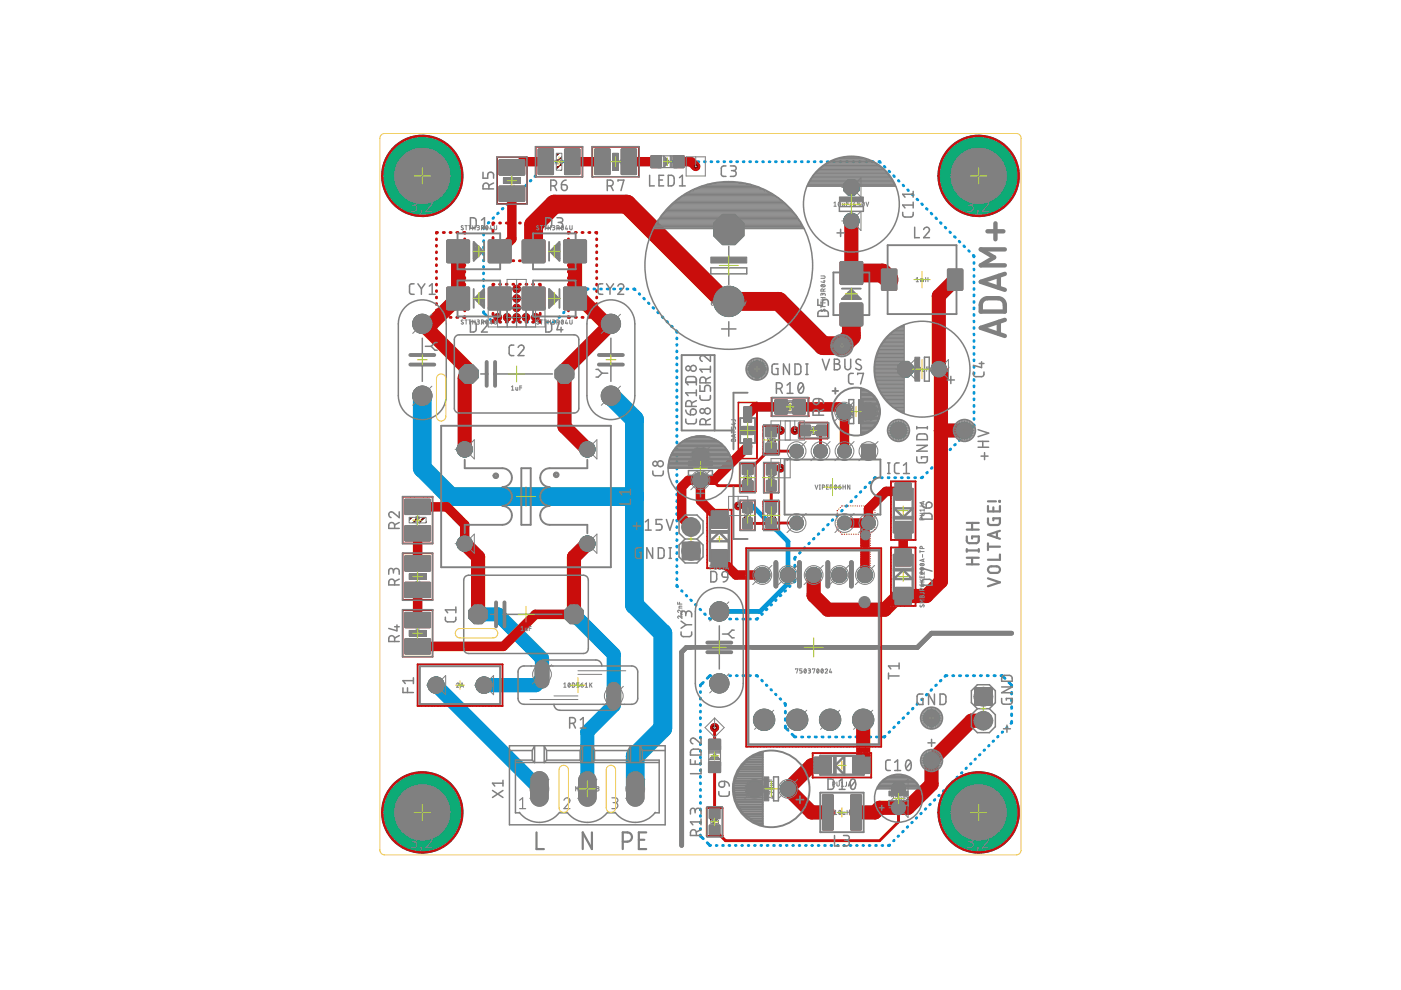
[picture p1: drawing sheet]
<svg xmlns="http://www.w3.org/2000/svg" width="297mm" height="210mm" viewBox="0 0 297 210" stroke-linecap="round" stroke-linejoin="round" font-family="sans-serif">
<path d="M164.5 119.3v5M169.5 119.3v5M175.5 119.3v5M180.5 119.3v5M214.5 134.3h-17l-3 3h-49l-1 1v41" fill="none" stroke="#808080" stroke-width="1"/>
<g fill="#808080" stroke="#808080" stroke-width=".21">
<path d="M129 145.2a1.48 1.48 0 0 1 1.6-.5 1.48 1.48 0 0 1 1 1.3v3.1a1.48 1.48 0 0 1-1.5 1.4 1.48 1.48 0 0 1-1.4-1.4v-3.1z"/>
<path d="M113.8 140.6a1.48 1.48 0 0 1 1.6-.4 1.48 1.48 0 0 1 1 1.2v3.1a1.48 1.48 0 0 1-1.5 1.4 1.48 1.48 0 0 1-1.4-1.4v-3.1z"/>
<path d="M112.9 164.3a1.85 1.85 0 0 1 2-.6 1.85 1.85 0 0 1 1.3 1.6v3.9a1.86 1.86 0 0 1-1.8 1.7 1.86 1.86 0 0 1-1.9-1.7v-3.9z"/>
<path d="M123.1 164.3a1.85 1.85 0 0 1 2-.6 1.85 1.85 0 0 1 1.3 1.6v3.9a1.86 1.86 0 0 1-1.9 1.7 1.86 1.86 0 0 1-1.8-1.7v-3.9z"/>
<path d="M133.3 164.3a1.85 1.85 0 0 1 1.9-.6 1.85 1.85 0 0 1 1.3 1.6v3.9a1.86 1.86 0 0 1-1.8 1.7 1.86 1.86 0 0 1-1.9-1.7v-3.9z"/>
<path d="M182.7 94.2h2.9v2.9h-2.9z"/>
<path d="M206.6 145.9h3.8v3.7h-3.8z"/>
<path d="M144.7 115h3.7v3.7h-3.7z"/>
<circle cx="154.5" cy="48.7" r="3.5"/>
<circle cx="101.4" cy="130.3" r="2.15"/>
<circle cx="121.7" cy="130.3" r="2.15"/>
<circle cx="99.4" cy="79.3" r="2.15"/>
<circle cx="119.7" cy="79.3" r="2.15"/>
<circle cx="160" cy="167.3" r="1.78"/>
<circle cx="184" cy="87.3" r="1.78"/>
<circle cx="148.5" cy="96.7" r="1.78"/>
<circle cx="190.5" cy="167.2" r="1.6"/>
<circle cx="191.9" cy="78.3" r="1.78"/>
<circle cx="180.5" cy="39.7" r="1.78"/>
</g>
<g fill="#808080" stroke="#808080" stroke-width=".21">
<circle cx="154.5" cy="63.9" r="3.2"/>
<circle cx="124.5" cy="95.3" r="1.65"/>
<circle cx="124.5" cy="115.3" r="1.65"/>
<circle cx="98.5" cy="115.3" r="1.65"/>
<circle cx="98.5" cy="95.3" r="1.65"/>
<circle cx="89.5" cy="68.7" r="2.05"/>
<circle cx="89.5" cy="83.9" r="2.05"/>
<circle cx="129.5" cy="83.9" r="2.05"/>
<circle cx="129.5" cy="68.7" r="2.05"/>
<circle cx="92.5" cy="145.3" r="1.76"/>
<circle cx="102.6" cy="145.3" r="1.76"/>
<circle cx="89.5" cy="172.3" r="5.9"/>
<circle cx="89.5" cy="37.3" r="5.9"/>
<circle cx="207.5" cy="172.3" r="5.9"/>
<circle cx="207.5" cy="37.3" r="5.9"/>
<circle cx="172.5" cy="121.9" r="1.63"/>
<circle cx="177.9" cy="121.9" r="1.63"/>
<circle cx="183.4" cy="121.9" r="1.63"/>
<circle cx="167.1" cy="121.9" r="1.63"/>
<circle cx="161.6" cy="121.9" r="1.63"/>
<circle cx="169" cy="152.6" r="2.27"/>
<circle cx="162" cy="152.6" r="2.27"/>
<circle cx="176" cy="152.6" r="2.27"/>
<circle cx="183" cy="152.6" r="2.27"/>
<circle cx="167.1" cy="167.3" r="1.65"/>
<circle cx="179" cy="87.3" r="1.65"/>
<circle cx="179" cy="95.7" r="1.46"/>
<circle cx="179" cy="110.9" r="1.46"/>
<circle cx="184.1" cy="110.9" r="1.46"/>
<circle cx="174" cy="95.7" r="1.46"/>
<circle cx="168.9" cy="95.7" r="1.46"/>
<circle cx="168.9" cy="110.9" r="1.46"/>
<circle cx="148.5" cy="101.8" r="1.65"/>
<circle cx="152.5" cy="129.6" r="2.05"/>
<circle cx="152.5" cy="144.9" r="2.05"/>
<circle cx="208.5" cy="152.8" r="1.86"/>
<circle cx="146.5" cy="111.7" r="1.86"/>
<circle cx="178.5" cy="73.3" r="1.76"/>
<circle cx="197.5" cy="161.2" r="1.76"/>
<circle cx="197.5" cy="152.3" r="1.76"/>
<circle cx="190.5" cy="91.3" r="1.76"/>
<circle cx="160.5" cy="78.3" r="1.76"/>
<circle cx="190.5" cy="171.3" r="1.48"/>
<circle cx="204.5" cy="91.3" r="1.76"/>
<circle cx="199.1" cy="78.3" r="1.65"/>
<circle cx="180.5" cy="46.8" r="1.65"/>
</g>
<g fill="#0696d7" stroke="#0696d7" stroke-width=".21">
<path d="M83.2 166.4a8.6 8.6 0 0 1 13.7 1.3 8.6 8.6 0 0 1-5 12.9 8.6 8.6 0 0 1-11-8.3h2.5a6.1 6.1 0 0 1 8.9-5.5 6.1 6.1 0 0 1 .7 10.4 6.1 6.1 0 0 1-9.5-4.3l-.1-.6h-2.5a8.8 8.8 0 0 1 2.3-5.9z" fill-rule="evenodd"/>
<path d="M83.2 31.4a8.6 8.6 0 0 1 13.7 1.4 8.6 8.6 0 0 1-5 12.8 8.6 8.6 0 0 1-11-8.3h2.5a6.1 6.1 0 0 1 8.9-5.5 6.1 6.1 0 0 1 .7 10.4 6.1 6.1 0 0 1-9.5-4.3l-.1-.6h-2.5a8.8 8.8 0 0 1 2.3-5.9z" fill-rule="evenodd"/>
<path d="M201.1 166.4a8.6 8.6 0 0 1 13.8 1.3 8.6 8.6 0 0 1-5 12.9 8.6 8.6 0 0 1-11-8.3h2.5a6.1 6.1 0 0 1 8.9-5.5 6.1 6.1 0 0 1 .7 10.4 6.1 6.1 0 0 1-9.6-4.3v-.6h-2.5a8.8 8.8 0 0 1 2.2-5.9z" fill-rule="evenodd"/>
<path d="M201.1 31.4a8.6 8.6 0 0 1 13.8 1.4 8.6 8.6 0 0 1-5 12.8 8.6 8.6 0 0 1-11-8.3h2.5a6.1 6.1 0 0 1 8.9-5.5 6.1 6.1 0 0 1 .7 10.4 6.1 6.1 0 0 1-9.6-4.3v-.6h-2.5a8.8 8.8 0 0 1 2.2-5.9z" fill-rule="evenodd"/>
</g>
<path d="M101.4 130.3h4.1l9.4 9.3v4.4l-1.3 1.3h-11M121.7 130.3l8.4 8.4v10.8l-5.6 5.7v12.1M92.5 145.3l21.9 22" fill="none" stroke="#0696d7" stroke-width="3"/>
<g fill="none" stroke="#0696d7" stroke-width=".61">
<path d="M111.6 39.2l-.2 .2M112.6 38.2l-.2 .2M113.6 37.3l-.2 .1M114.6 36.3l-.2 .1M115.5 35.3l-.1 .1M116.7 34.3l-.3 .1M117.9 34.3h.2M119.3 34.3h.1M120.6 34.3h.2M122 34.3h.2M123.4 34.3h.1M124.7 34.3h.2"/>
<path d="M126.1 34.3h.2M127.5 34.3h.1M128.8 34.3h.2M130.2 34.3h.2M131.6 34.3h.1M132.9 34.3h.2M134.3 34.3h.2M135.7 34.3h.1M137.1 34.3h.1M138.4 34.3h.2M139.8 34.3h.2M141.2 34.3h.1"/>
<path d="M142.5 34.3h.2M143.9 34.3h.2M145.3 34.3h.1M146.6 34.3h.2M148 34.3h.2M149.4 34.3h.1M150.7 34.3h.2M152.1 34.3h.2M153.5 34.3h.1M154.9 34.3h.1M156.2 34.3h.2M157.6 34.3h.2"/>
<path d="M159 34.3h.1M160.3 34.3h.2M161.7 34.3h.2M163.1 34.3h.1M164.4 34.3h.2M165.8 34.3h.2M167.2 34.3h.1M168.5 34.3h.2M169.9 34.3h.2M171.3 34.3h.1M172.6 34.3h.2M174 34.3h.2"/>
<path d="M175.4 34.3h.2M176.7 34.3h.2M178.1 34.3h.2M179.5 34.3h.2M180.8 34.3h.2M182.2 34.3h.2M183.6 34.3h.2M185 34.3h.1M186.3 34.3l.3 .1M187.5 35.3l.1 .1M188.5 36.3l.1 .1M189.5 37.3l.1 .1"/>
<path d="M190.5 38.3l.1 .1M191.5 39.3l.1 .1M102.5 49.7v.1M102.5 51v.2M102.5 52.4v.2M102.5 53.8v.2M102.5 55.1v.2M102.5 56.5v.2M102.5 57.9v.2M102.5 59.3v.1M102.7 48.2l-.2 .3M103.7 47.2l-.2 .1"/>
<path d="M104.6 46.2l-.1 .1M105.6 45.2l-.1 .1M106.6 44.2l-.1 .1M107.6 43.2l-.1 .1M108.6 42.2l-.1 .2M109.6 41.2l-.1 .2M110.6 40.2l-.2 .2M192.4 40.3l.2 .1M193.4 41.2l.2 .2M194.4 42.2l.2 .2M195.4 43.2l.2 .2M196.4 44.2l.2 .2"/>
<path d="M197.4 45.2l.2 .2M198.4 46.2l.2 .2M199.4 47.2l.1 .1M200.4 48.2l.1 .1M201.4 49.2l.1 .1M202.4 50.2l.1 .1M203.4 51.2l.1 .1M204.4 52.2l.1 .1M205.4 53.1l.1 .2M206.4 54.1l.1 .4M206.5 55.7v.1M206.5 57v.2"/>
<path d="M206.5 58.4v.2M206.5 59.8v.2M102.5 60.6v.2M102.5 62v.2M102.5 63.4v.1M102.5 64.7v.2M102.5 66.1v.2l.6 .6M103.9 67.7l.6 .6h.3M106 68.3h.2M107.4 68.3h.2M108.8 68.3h.2M110.2 68.3h.2"/>
<path d="M111.6 68.3h.2M113.1 68.3h.2M114.5 68.3h.2M115.9 68.3h.2M117.7 68.2l-.4 .1M118.6 67.2l-.1 .1M119.6 66.2l-.1 .1M120.6 65.2l-.1 .1M121.6 64.2l-.1 .2M122.6 63.2l-.2 .2M123.5 62.3l-.1 .1M124.7 61.3l-.3 .1"/>
<path d="M125.9 61.3h.2M127.3 61.3h.2M128.7 61.3h.2M130.1 61.3h.2M131.5 61.3h.2M132.9 61.3h.2M134.3 61.3l.4 .1M135.5 62.3l.1 .1M136.5 63.2l.1 .2M137.5 64.2l.1 .2M138.5 65.2l.1 .2M139.4 66.2l.2 .1"/>
<path d="M140.4 67.2l.2 .1M141.4 68.2l.1 .1M142.4 69.2l.1 .1M143.4 70.1l.1 .4M143.5 71.7v.1M143.5 73v.2M143.5 74.4v.2M143.5 75.8v.2M143.5 77.2v.2M143.5 78.6v.1M143.5 79.9v.2M206.5 61.2v.2"/>
<path d="M206.5 62.5v.2M206.5 63.9v.2M206.5 65.3v.2M206.5 66.7v.2M206.5 68.1v.1M206.5 69.4v.2M206.5 70.8v.2M206.5 72.2v.2M206.5 73.6v.1M206.5 75v.1M206.5 76.3v.2M206.5 77.7v.2"/>
<path d="M206.5 79.1v.1M143.5 81.3v.2M143.5 82.7v.2M143.5 84.1v.2M143.5 85.4v.2M143.5 86.8v.2M143.5 88.2v.2M143.5 89.6v.2M143.5 91v.2M143.5 92.4v.1M143.5 93.7v.2M143.5 95.1v.2"/>
<path d="M143.5 96.5v.2M143.5 97.9v.2M143.5 99.3v.1M197.6 99.2l-.1 .1M198.6 98.2l-.1 .1M199.6 97.2l-.1 .1M200.6 96.2l-.2 .1M201.5 95.2l-.1 .2M202.5 94.2l-.1 .2M203.5 93.2l-.1 .2M204.5 92.2l-.1 .2M205.5 91.3l-.1 .1"/>
<path d="M206.5 90.1l-.1 .3M206.5 80.5v.1M206.5 81.8v.2M206.5 83.2v.2M206.5 84.6v.2M206.5 86v.1M206.5 87.4v.1M206.5 88.7v.2M143.5 100.6v.2M143.5 102v.2M143.5 103.4v.2M143.5 104.8v.1"/>
<path d="M143.5 106.2v.1M143.5 107.5v.2M143.5 108.9v.2M143.5 110.3v.2M143.5 111.7v.1M143.5 113.1v.1M143.5 114.4v.2M143.5 115.8v.2M143.5 117.2v.2M143.5 118.6v.1M143.5 120v.1M168.5 119.8v.4"/>
<path d="M168.7 118.1l-.2 .5M169.7 117.1l-.2 .2M170.6 116.1l-.1 .2M171.6 115.1l-.1 .2M172.6 114.2l-.1 .1M173.6 113.2l-.1 .1M174.6 112.2l-.1 .1M175.6 111.2l-.1 .1M176.6 110.2l-.2 .1M177.6 109.2l-.2 .1M178.6 108.2l-.2 .2M179.6 107.2l-.2 .2"/>
<path d="M180.6 106.2l-.2 .2M181.5 105.2l-.1 .2M182.5 104.2l-.1 .2M183.5 103.3l-.1 .1M184.5 102.3l-.1 .1M185.7 101.3l-.3 .1M186.9 101.3h.2M188.3 101.3h.2M189.7 101.3h.2M191.1 101.3h.2M192.5 101.3h.2M193.9 101.3h.2"/>
<path d="M195.6 101.1l-.3 .2M196.6 100.1l-.1 .2M143.5 121.3v.2M143.5 122.7v.2M143.5 124.1l.2 .3M144.5 125.2l.1 .2M145.5 126.2l.1 .2M146.5 127.2l.1 .1M147.4 128.2l.2 .1M148.4 129.2l.1 .1M149.4 130.2l.1 .1M150.4 131.1l.3 .2"/>
<path d="M151.9 131.3h.2M153.3 131.3h.2M154.7 131.3h.2M156.1 131.3h.2M157.5 131.3h.2M158.9 131.3h.2M160.7 131.1l-.4 .2M161.6 130.2l-.1 .1M162.6 129.2l-.1 .1M163.6 128.2l-.2 .1M164.6 127.2l-.2 .1M165.6 126.2l-.2 .1"/>
<path d="M166.5 125.2l-.1 .2M167.5 124.2l-.1 .2M168.5 122.9l-.1 .5M168.5 121.4v.3M148.5 146.6v.2M148.5 148v.2M148.5 149.4v.2M148.5 150.8v.2M148.5 152.2v.2M148.5 153.6v.1M148.5 154.9v.2M148.5 156.3v.2"/>
<path d="M148.5 157.7v.2M148.5 159.1v.2M149.1 144.7l-.6 .7M150.7 143.3h-.2l-.6 .5M151.9 143.3h.2M153.3 143.3h.2M154.7 143.3h.2M156.1 143.3h.2M157.5 143.3h.2M158.9 143.3h.2M160.3 143.3l.3 .1M161.5 144.2l.1 .2"/>
<path d="M162.5 145.2l.1 .2M163.4 146.2l.2 .1M164.4 147.2l.1 .1M165.4 148.1l.1 .2M166.4 149.1l.1 .5M166.5 150.8v.4M166.5 152.4v.3M166.5 153.9v.4l.6 .5M167.9 155.7l.6 .6h.2M169.9 156.3h.3M171.4 156.3h.2M172.8 156.3h.3"/>
<path d="M174.3 156.3h.2M175.7 156.3h.3M177.2 156.3h.2M178.6 156.3h.2M180 156.3h.3M181.5 156.3h.2M182.9 156.3h.3M184.4 156.3h.2M185.8 156.3h.3M187.6 156.1l-.3 .2M188.6 155.1l-.1 .2M189.6 154.1l-.1 .2"/>
<path d="M190.6 153.1l-.1 .2M191.6 152.2l-.1 .1M192.6 151.2l-.2 .1M193.6 150.2l-.2 .1M194.6 149.2l-.2 .1M195.6 148.2l-.2 .1M196.5 147.2l-.1 .2M197.5 146.2l-.1 .2M198.5 145.2l-.1 .2M199.5 144.3l-.1 .1M200.8 143.3l-.4 .1M202 143.3h.2"/>
<path d="M203.4 143.3h.3M204.9 143.3h.3M206.4 143.3h.2M207.8 160l-.1 .1M207.8 143.3h.3M208.7 159l-.1 .1M209.3 143.3h.2M209.7 158.1l-.1 .1M210.7 157.1l-.2 .1M210.8 143.3h.2M211.6 156.1l-.1 .2M212.2 143.3h.3l.6 .5"/>
<path d="M212.6 155.2l-.1 .1M213.5 154.2l-.1 .1M213.9 144.7l.6 .6v.3M214.5 146.8v.3M214.5 148.3v.4M214.5 149.9v.3M214.5 151.4v.3M214.5 152.9l-.1 .5M148.5 177.1v.1l.6 .6M148.5 160.5v.2M148.5 161.9v.1M148.5 163.2v.2"/>
<path d="M148.5 164.6v.2M148.5 166v.2M148.5 167.4v.2M148.5 168.8v.2M148.5 170.2v.1M148.5 171.5v.2M148.5 172.9v.2M148.5 174.3v.2M148.5 175.7v.2M149.9 178.7l.8 .6M151.9 179.3h.1M153.2 179.3h.2"/>
<path d="M154.6 179.3h.1M155.9 179.3h.2M157.3 179.3h.1M158.6 179.3h.2M160 179.3h.1M161.3 179.3h.2M162.7 179.3h.1M164 179.3h.2M165.4 179.3h.1M166.7 179.3h.2M168.1 179.3h.1M169.4 179.3h.2"/>
<path d="M170.8 179.3h.1M172.1 179.3h.2M173.5 179.3h.1M174.8 179.3h.2M176.2 179.3h.1M177.5 179.3h.2M178.9 179.3h.1M180.2 179.3h.2M181.6 179.3h.1M182.9 179.3h.2M184.3 179.3h.1M185.7 179.3h.1"/>
<path d="M187 179.3h.2M188.6 179.1l-.3 .2M189.6 178.2l-.1 .1M190.5 177.2l-.1 .1M191.5 176.3l-.1 .1M192.4 175.3l-.1 .1M193.4 174.3l-.1 .2M194.4 173.4l-.2 .1M195.3 172.4l-.1 .2M196.3 171.5l-.1 .1M197.2 170.5l-.1 .1M198.2 169.5l-.1 .2"/>
<path d="M199.2 168.6l-.1 .1M200.1 167.6l-.1 .1M201.1 166.7l-.1 .1M202 165.7l-.1 .1M203 164.8l-.1 .1M203.9 163.8l-.1 .1M204.9 162.8l-.1 .2M205.9 161.9l-.1 .1M206.8 160.9l-.1 .1"/>
</g>
<path d="M156.5 107.3h3l7.6 7.5v8.9l-6 5.9h-8.6" fill="none" stroke="#0696d7" stroke-width="1"/>
<path d="M89.5 83.9v15.4l6 6h39M129.5 83.9l5 5v39.4l6 6v20.1l-5.8 5.9v7" fill="none" stroke="#0696d7" stroke-width="4"/>
<path d="M130.1 146.1v2.9" fill="none" stroke="#0dab76" stroke-width="2.8"/>
<circle cx="130.1" cy="147.6" r="1.02" fill="#fff" stroke="#000" stroke-width=".21"/>
<path d="M114.9 141.6v2.8" fill="none" stroke="#0dab76" stroke-width="2.8"/>
<circle cx="114.9" cy="143" r="1.02" fill="#fff" stroke="#000" stroke-width=".21"/>
<circle cx="154.5" cy="48.7" r="3.4" fill="#0dab76" stroke="#0dab76" stroke-width=".21"/>
<circle cx="154.5" cy="48.7" r="1.02" fill="#fff" stroke="#000" stroke-width=".21"/>
<circle cx="154.5" cy="63.9" r="3.2" fill="#0dab76" stroke="#0dab76" stroke-width=".21"/>
<circle cx="154.5" cy="63.9" r="1.02" fill="#fff" stroke="#000" stroke-width=".21"/>
<circle cx="124.5" cy="95.3" r="1.61" fill="#0dab76" stroke="#0dab76" stroke-width=".21"/>
<circle cx="124.5" cy="95.3" r=".8" fill="#fff" stroke="#000" stroke-width=".21"/>
<circle cx="124.5" cy="115.3" r="1.61" fill="#0dab76" stroke="#0dab76" stroke-width=".21"/>
<circle cx="124.5" cy="115.3" r=".8" fill="#fff" stroke="#000" stroke-width=".21"/>
<circle cx="98.5" cy="115.3" r="1.61" fill="#0dab76" stroke="#0dab76" stroke-width=".21"/>
<circle cx="98.5" cy="115.3" r=".8" fill="#fff" stroke="#000" stroke-width=".21"/>
<circle cx="98.5" cy="95.3" r="1.61" fill="#0dab76" stroke="#0dab76" stroke-width=".21"/>
<circle cx="98.5" cy="95.3" r=".8" fill="#fff" stroke="#000" stroke-width=".21"/>
<circle cx="101.4" cy="130.3" r="2.09" fill="#0dab76" stroke="#0dab76" stroke-width=".21"/>
<circle cx="101.4" cy="130.3" r=".91" fill="#fff" stroke="#000" stroke-width=".21"/>
<circle cx="121.7" cy="130.3" r="2.09" fill="#0dab76" stroke="#0dab76" stroke-width=".21"/>
<circle cx="121.7" cy="130.3" r=".91" fill="#fff" stroke="#000" stroke-width=".21"/>
<circle cx="99.4" cy="79.3" r="2.09" fill="#0dab76" stroke="#0dab76" stroke-width=".21"/>
<circle cx="99.4" cy="79.3" r=".91" fill="#fff" stroke="#000" stroke-width=".21"/>
<circle cx="119.7" cy="79.3" r="2.09" fill="#0dab76" stroke="#0dab76" stroke-width=".21"/>
<circle cx="119.7" cy="79.3" r=".91" fill="#fff" stroke="#000" stroke-width=".21"/>
<circle cx="89.5" cy="68.7" r="1.99" fill="#0dab76" stroke="#0dab76" stroke-width=".21"/>
<circle cx="89.5" cy="68.7" r="1.1" fill="#fff" stroke="#000" stroke-width=".21"/>
<circle cx="89.5" cy="83.9" r="1.99" fill="#0dab76" stroke="#0dab76" stroke-width=".21"/>
<circle cx="89.5" cy="83.9" r="1.1" fill="#fff" stroke="#000" stroke-width=".21"/>
<circle cx="129.5" cy="83.9" r="1.99" fill="#0dab76" stroke="#0dab76" stroke-width=".21"/>
<circle cx="129.5" cy="83.9" r="1.1" fill="#fff" stroke="#000" stroke-width=".21"/>
<circle cx="129.5" cy="68.7" r="1.99" fill="#0dab76" stroke="#0dab76" stroke-width=".21"/>
<circle cx="129.5" cy="68.7" r="1.1" fill="#fff" stroke="#000" stroke-width=".21"/>
<path d="M114.4 165.5v3.6" fill="none" stroke="#0dab76" stroke-width="3.6"/>
<circle cx="114.4" cy="167.3" r="1.4" fill="#fff" stroke="#000" stroke-width=".21"/>
<path d="M124.5 165.5v3.6" fill="none" stroke="#0dab76" stroke-width="3.6"/>
<circle cx="124.5" cy="167.3" r="1.4" fill="#fff" stroke="#000" stroke-width=".21"/>
<path d="M134.7 165.5v3.6" fill="none" stroke="#0dab76" stroke-width="3.6"/>
<circle cx="134.7" cy="167.3" r="1.4" fill="#fff" stroke="#000" stroke-width=".21"/>
<circle cx="92.5" cy="145.3" r="1.69" fill="#0dab76" stroke="#0dab76" stroke-width=".21"/>
<circle cx="92.5" cy="145.3" r=".8" fill="#fff" stroke="#000" stroke-width=".21"/>
<circle cx="102.6" cy="145.3" r="1.69" fill="#0dab76" stroke="#0dab76" stroke-width=".21"/>
<circle cx="102.6" cy="145.3" r=".8" fill="#fff" stroke="#000" stroke-width=".21"/>
<circle cx="89.5" cy="172.3" r="5.8" fill="#0dab76" stroke="#0dab76" stroke-width=".21"/>
<circle cx="89.5" cy="172.3" r="3.2" fill="#fff" stroke="#000" stroke-width=".21"/>
<circle cx="89.5" cy="37.3" r="5.8" fill="#0dab76" stroke="#0dab76" stroke-width=".21"/>
<circle cx="89.5" cy="37.3" r="3.2" fill="#fff" stroke="#000" stroke-width=".21"/>
<circle cx="207.5" cy="172.3" r="5.8" fill="#0dab76" stroke="#0dab76" stroke-width=".21"/>
<circle cx="207.5" cy="172.3" r="3.2" fill="#fff" stroke="#000" stroke-width=".21"/>
<circle cx="207.5" cy="37.3" r="5.8" fill="#0dab76" stroke="#0dab76" stroke-width=".21"/>
<circle cx="207.5" cy="37.3" r="3.2" fill="#fff" stroke="#000" stroke-width=".21"/>
<circle cx="172.5" cy="121.9" r="1.57" fill="#0dab76" stroke="#0dab76" stroke-width=".21"/>
<circle cx="172.5" cy="121.9" r="1.16" fill="#fff" stroke="#000" stroke-width=".21"/>
<circle cx="177.9" cy="121.9" r="1.57" fill="#0dab76" stroke="#0dab76" stroke-width=".21"/>
<circle cx="177.9" cy="121.9" r="1.16" fill="#fff" stroke="#000" stroke-width=".21"/>
<circle cx="183.4" cy="121.9" r="1.57" fill="#0dab76" stroke="#0dab76" stroke-width=".21"/>
<circle cx="183.4" cy="121.9" r="1.16" fill="#fff" stroke="#000" stroke-width=".21"/>
<circle cx="167.1" cy="121.9" r="1.57" fill="#0dab76" stroke="#0dab76" stroke-width=".21"/>
<circle cx="167.1" cy="121.9" r="1.16" fill="#fff" stroke="#000" stroke-width=".21"/>
<circle cx="161.6" cy="121.9" r="1.57" fill="#0dab76" stroke="#0dab76" stroke-width=".21"/>
<circle cx="161.6" cy="121.9" r="1.16" fill="#fff" stroke="#000" stroke-width=".21"/>
<circle cx="169" cy="152.6" r="2.2" fill="#0dab76" stroke="#0dab76" stroke-width=".21"/>
<circle cx="169" cy="152.6" r="1.16" fill="#fff" stroke="#000" stroke-width=".21"/>
<circle cx="162" cy="152.6" r="2.2" fill="#0dab76" stroke="#0dab76" stroke-width=".21"/>
<circle cx="162" cy="152.6" r="1.16" fill="#fff" stroke="#000" stroke-width=".21"/>
<circle cx="176" cy="152.6" r="2.2" fill="#0dab76" stroke="#0dab76" stroke-width=".21"/>
<circle cx="176" cy="152.6" r="1.16" fill="#fff" stroke="#000" stroke-width=".21"/>
<circle cx="183" cy="152.6" r="2.2" fill="#0dab76" stroke="#0dab76" stroke-width=".21"/>
<circle cx="183" cy="152.6" r="1.16" fill="#fff" stroke="#000" stroke-width=".21"/>
<circle cx="160" cy="167.3" r="1.74" fill="#0dab76" stroke="#0dab76" stroke-width=".21"/>
<circle cx="160" cy="167.3" r=".8" fill="#fff" stroke="#000" stroke-width=".21"/>
<circle cx="167.1" cy="167.3" r="1.61" fill="#0dab76" stroke="#0dab76" stroke-width=".21"/>
<circle cx="167.1" cy="167.3" r=".8" fill="#fff" stroke="#000" stroke-width=".21"/>
<circle cx="184" cy="87.3" r="1.74" fill="#0dab76" stroke="#0dab76" stroke-width=".21"/>
<circle cx="184" cy="87.3" r=".8" fill="#fff" stroke="#000" stroke-width=".21"/>
<circle cx="179" cy="87.3" r="1.61" fill="#0dab76" stroke="#0dab76" stroke-width=".21"/>
<circle cx="179" cy="87.3" r=".8" fill="#fff" stroke="#000" stroke-width=".21"/>
<path d="M182.7 94.3h2.8v2.7h-2.8z" fill="#0dab76" stroke="#0dab76" stroke-width=".21"/>
<circle cx="184.1" cy="95.7" r=".8" fill="#fff" stroke="#000" stroke-width=".21"/>
<circle cx="179" cy="95.7" r="1.4" fill="#0dab76" stroke="#0dab76" stroke-width=".21"/>
<circle cx="179" cy="95.7" r=".8" fill="#fff" stroke="#000" stroke-width=".21"/>
<circle cx="179" cy="110.9" r="1.4" fill="#0dab76" stroke="#0dab76" stroke-width=".21"/>
<circle cx="179" cy="110.9" r=".8" fill="#fff" stroke="#000" stroke-width=".21"/>
<circle cx="184.1" cy="110.9" r="1.4" fill="#0dab76" stroke="#0dab76" stroke-width=".21"/>
<circle cx="184.1" cy="110.9" r=".8" fill="#fff" stroke="#000" stroke-width=".21"/>
<circle cx="174" cy="95.7" r="1.4" fill="#0dab76" stroke="#0dab76" stroke-width=".21"/>
<circle cx="174" cy="95.7" r=".8" fill="#fff" stroke="#000" stroke-width=".21"/>
<circle cx="168.9" cy="95.7" r="1.4" fill="#0dab76" stroke="#0dab76" stroke-width=".21"/>
<circle cx="168.9" cy="95.7" r=".8" fill="#fff" stroke="#000" stroke-width=".21"/>
<circle cx="168.9" cy="110.9" r="1.4" fill="#0dab76" stroke="#0dab76" stroke-width=".21"/>
<circle cx="168.9" cy="110.9" r=".8" fill="#fff" stroke="#000" stroke-width=".21"/>
<circle cx="148.5" cy="96.7" r="1.74" fill="#0dab76" stroke="#0dab76" stroke-width=".21"/>
<circle cx="148.5" cy="96.7" r=".8" fill="#fff" stroke="#000" stroke-width=".21"/>
<circle cx="148.5" cy="101.8" r="1.61" fill="#0dab76" stroke="#0dab76" stroke-width=".21"/>
<circle cx="148.5" cy="101.8" r=".8" fill="#fff" stroke="#000" stroke-width=".21"/>
<circle cx="152.5" cy="129.6" r="1.99" fill="#0dab76" stroke="#0dab76" stroke-width=".21"/>
<circle cx="152.5" cy="129.6" r="1.1" fill="#fff" stroke="#000" stroke-width=".21"/>
<circle cx="152.5" cy="144.9" r="1.99" fill="#0dab76" stroke="#0dab76" stroke-width=".21"/>
<circle cx="152.5" cy="144.9" r="1.1" fill="#fff" stroke="#000" stroke-width=".21"/>
<path d="M206.7 145.9h3.6v3.6h-3.6z" fill="#0dab76" stroke="#0dab76" stroke-width=".21"/>
<circle cx="208.5" cy="147.7" r=".99" fill="#fff" stroke="#000" stroke-width=".21"/>
<circle cx="208.5" cy="152.8" r="1.8" fill="#0dab76" stroke="#0dab76" stroke-width=".21"/>
<circle cx="208.5" cy="152.8" r=".99" fill="#fff" stroke="#000" stroke-width=".21"/>
<path d="M144.7 115h3.6v3.6h-3.6z" fill="#0dab76" stroke="#0dab76" stroke-width=".21"/>
<circle cx="146.5" cy="116.8" r=".99" fill="#fff" stroke="#000" stroke-width=".21"/>
<circle cx="146.5" cy="111.7" r="1.8" fill="#0dab76" stroke="#0dab76" stroke-width=".21"/>
<circle cx="146.5" cy="111.7" r=".99" fill="#fff" stroke="#000" stroke-width=".21"/>
<circle cx="178.5" cy="73.3" r="1.69" fill="#0dab76" stroke="#0dab76" stroke-width=".21"/>
<circle cx="178.5" cy="73.3" r=".99" fill="#fff" stroke="#000" stroke-width=".21"/>
<circle cx="197.5" cy="161.2" r="1.69" fill="#0dab76" stroke="#0dab76" stroke-width=".21"/>
<circle cx="197.5" cy="161.2" r=".99" fill="#fff" stroke="#000" stroke-width=".21"/>
<circle cx="197.5" cy="152.3" r="1.69" fill="#0dab76" stroke="#0dab76" stroke-width=".21"/>
<circle cx="197.5" cy="152.3" r=".99" fill="#fff" stroke="#000" stroke-width=".21"/>
<circle cx="190.5" cy="91.3" r="1.69" fill="#0dab76" stroke="#0dab76" stroke-width=".21"/>
<circle cx="190.5" cy="91.3" r=".99" fill="#fff" stroke="#000" stroke-width=".21"/>
<circle cx="160.5" cy="78.3" r="1.69" fill="#0dab76" stroke="#0dab76" stroke-width=".21"/>
<circle cx="160.5" cy="78.3" r=".99" fill="#fff" stroke="#000" stroke-width=".21"/>
<circle cx="190.5" cy="167.2" r="1.54" fill="#0dab76" stroke="#0dab76" stroke-width=".21"/>
<circle cx="190.5" cy="167.2" r=".8" fill="#fff" stroke="#000" stroke-width=".21"/>
<circle cx="190.5" cy="171.3" r="1.42" fill="#0dab76" stroke="#0dab76" stroke-width=".21"/>
<circle cx="190.5" cy="171.3" r=".8" fill="#fff" stroke="#000" stroke-width=".21"/>
<circle cx="204.5" cy="91.3" r="1.69" fill="#0dab76" stroke="#0dab76" stroke-width=".21"/>
<circle cx="204.5" cy="91.3" r=".99" fill="#fff" stroke="#000" stroke-width=".21"/>
<circle cx="191.9" cy="78.3" r="1.74" fill="#0dab76" stroke="#0dab76" stroke-width=".21"/>
<circle cx="191.9" cy="78.3" r=".8" fill="#fff" stroke="#000" stroke-width=".21"/>
<circle cx="199.1" cy="78.3" r="1.61" fill="#0dab76" stroke="#0dab76" stroke-width=".21"/>
<circle cx="199.1" cy="78.3" r=".8" fill="#fff" stroke="#000" stroke-width=".21"/>
<circle cx="180.5" cy="39.7" r="1.74" fill="#0dab76" stroke="#0dab76" stroke-width=".21"/>
<circle cx="180.5" cy="39.7" r=".8" fill="#fff" stroke="#000" stroke-width=".21"/>
<circle cx="180.5" cy="46.8" r="1.61" fill="#0dab76" stroke="#0dab76" stroke-width=".21"/>
<circle cx="180.5" cy="46.8" r=".8" fill="#fff" stroke="#000" stroke-width=".21"/>
<circle cx="105.5" cy="67.3" r=".8" fill="#0696d7" stroke="#0696d7" stroke-width=".21"/>
<circle cx="105.5" cy="67.3" r=".3" fill="#fff" stroke="#000" stroke-width=".21"/>
<circle cx="107.5" cy="67.3" r=".8" fill="#0696d7" stroke="#0696d7" stroke-width=".21"/>
<circle cx="107.5" cy="67.3" r=".3" fill="#fff" stroke="#000" stroke-width=".21"/>
<circle cx="109.5" cy="67.3" r=".8" fill="#0696d7" stroke="#0696d7" stroke-width=".21"/>
<circle cx="109.5" cy="67.3" r=".3" fill="#fff" stroke="#000" stroke-width=".21"/>
<circle cx="113.5" cy="67.3" r=".8" fill="#0696d7" stroke="#0696d7" stroke-width=".21"/>
<circle cx="113.5" cy="67.3" r=".3" fill="#fff" stroke="#000" stroke-width=".21"/>
<circle cx="111.5" cy="67.3" r=".8" fill="#0696d7" stroke="#0696d7" stroke-width=".21"/>
<circle cx="111.5" cy="67.3" r=".3" fill="#fff" stroke="#000" stroke-width=".21"/>
<circle cx="109.5" cy="65.3" r=".8" fill="#0696d7" stroke="#0696d7" stroke-width=".21"/>
<circle cx="109.5" cy="65.3" r=".3" fill="#fff" stroke="#000" stroke-width=".21"/>
<circle cx="109.5" cy="63.3" r=".8" fill="#0696d7" stroke="#0696d7" stroke-width=".21"/>
<circle cx="109.5" cy="63.3" r=".3" fill="#fff" stroke="#000" stroke-width=".21"/>
<circle cx="109.5" cy="61.3" r=".8" fill="#0696d7" stroke="#0696d7" stroke-width=".21"/>
<circle cx="109.5" cy="61.3" r=".3" fill="#fff" stroke="#000" stroke-width=".21"/>
<circle cx="156.5" cy="107.3" r=".8" fill="#0696d7" stroke="#0696d7" stroke-width=".21"/>
<circle cx="156.5" cy="107.3" r=".3" fill="#fff" stroke="#000" stroke-width=".21"/>
<circle cx="165.5" cy="99.3" r=".8" fill="#0696d7" stroke="#0696d7" stroke-width=".21"/>
<circle cx="165.5" cy="99.3" r=".3" fill="#fff" stroke="#000" stroke-width=".21"/>
<circle cx="165.5" cy="91.3" r=".8" fill="#0696d7" stroke="#0696d7" stroke-width=".21"/>
<circle cx="165.5" cy="91.3" r=".3" fill="#fff" stroke="#000" stroke-width=".21"/>
<circle cx="168.5" cy="91.3" r=".8" fill="#0696d7" stroke="#0696d7" stroke-width=".21"/>
<circle cx="168.5" cy="91.3" r=".3" fill="#fff" stroke="#000" stroke-width=".21"/>
<circle cx="147.5" cy="35.3" r=".8" fill="#0696d7" stroke="#0696d7" stroke-width=".21"/>
<circle cx="147.5" cy="35.3" r=".3" fill="#fff" stroke="#000" stroke-width=".21"/>
<circle cx="151.5" cy="154.3" r=".85" fill="#0696d7" stroke="#0696d7" stroke-width=".21"/>
<circle cx="151.5" cy="154.3" r=".36" fill="#fff" stroke="#000" stroke-width=".21"/>
<g fill="#c90d0c" stroke="#c90d0c" stroke-width=".21">
<path d="M85.9 123.5h5.3v3.1h-5.3z" fill-rule="evenodd"/>
<path d="M85.9 117.9h5.3v3.1h-5.3z" fill-rule="evenodd"/>
<path d="M85.9 111.5h5.3v3.1h-5.3z" fill-rule="evenodd"/>
<path d="M85.9 105.9h5.3v3.1h-5.3z" fill-rule="evenodd"/>
<path d="M85.9 135.5h5.3v3.1h-5.3z" fill-rule="evenodd"/>
<path d="M85.9 129.9h5.3v3.1h-5.3z" fill-rule="evenodd"/>
<path d="M94.8 61h4.7v4.6h-4.7z" fill-rule="evenodd"/>
<path d="M103.6 61h4.7v4.6h-4.7z" fill-rule="evenodd"/>
<path d="M103.6 51h4.7v4.6h-4.7z" fill-rule="evenodd"/>
<path d="M94.8 51h4.7v4.6h-4.7z" fill-rule="evenodd"/>
<path d="M119.6 61h4.6v4.6h-4.6z" fill-rule="evenodd"/>
<path d="M110.8 61h4.7v4.6h-4.7z" fill-rule="evenodd"/>
<path d="M110.8 51h4.7v4.6h-4.7z" fill-rule="evenodd"/>
<path d="M119.6 51h4.6v4.6h-4.6z" fill-rule="evenodd"/>
<path d="M172.7 160.6h3.5v3.3h-3.5z" fill-rule="evenodd"/>
<path d="M180.9 160.6h3.5v3.3h-3.5z" fill-rule="evenodd"/>
<path d="M157.7 86.3h1.6v3.2h-1.6z" fill-rule="evenodd"/>
<path d="M157.7 93.1h1.6v3.2h-1.6z" fill-rule="evenodd"/>
<path d="M168.2 84.8h2.5v2.9h-2.5z" fill-rule="evenodd"/>
<path d="M164.4 84.8h2.5v2.9h-2.5z" fill-rule="evenodd"/>
<path d="M169.8 90.2h2v2.1h-2z" fill-rule="evenodd"/>
<path d="M173.2 90.2h2v2.1h-2z" fill-rule="evenodd"/>
<path d="M150.9 108.4h3.2v3.5h-3.2z" fill-rule="evenodd"/>
<path d="M150.9 116.6h3.2v3.5h-3.2z" fill-rule="evenodd"/>
<path d="M162.4 90.6h2.2v1.9h-2.2z" fill-rule="evenodd"/>
<path d="M162.4 94h2.2v1.9h-2.2z" fill-rule="evenodd"/>
<path d="M157.4 98.6h2.2v1.9h-2.2z" fill-rule="evenodd"/>
<path d="M157.4 102h2.2v1.9h-2.2z" fill-rule="evenodd"/>
<path d="M162.4 106.6h2.2v1.9h-2.2z" fill-rule="evenodd"/>
<path d="M162.4 110h2.2v1.9h-2.2z" fill-rule="evenodd"/>
<path d="M162.5 101.9h2v2.1h-2z" fill-rule="evenodd"/>
<path d="M162.5 98.5h2v2.1h-2z" fill-rule="evenodd"/>
<path d="M157.6 109.9h1.9v2.1h-1.9z" fill-rule="evenodd"/>
<path d="M157.6 106.5h1.9v2.1h-1.9z" fill-rule="evenodd"/>
<path d="M189.9 110.6h3.2v3.5h-3.2z" fill-rule="evenodd"/>
<path d="M189.9 102.4h3.2v3.5h-3.2z" fill-rule="evenodd"/>
<path d="M189.9 116.4h3.2v3.5h-3.2z" fill-rule="evenodd"/>
<path d="M189.9 124.6h3.2v3.5h-3.2z" fill-rule="evenodd"/>
<path d="M119.8 31.6h3.1v5.4h-3.1z" fill-rule="evenodd"/>
<path d="M114.2 31.6h3.1v5.4h-3.1z" fill-rule="evenodd"/>
<path d="M105.9 33.9h5.3v3.2h-5.3z" fill-rule="evenodd"/>
<path d="M105.9 39.5h5.3v3.1h-5.3z" fill-rule="evenodd"/>
<path d="M131.8 31.6h3.1v5.4h-3.1z" fill-rule="evenodd"/>
<path d="M126.2 31.6h3.1v5.4h-3.1z" fill-rule="evenodd"/>
<path d="M142.8 33.1h2.2v2.4h-2.2z" fill-rule="evenodd"/>
<path d="M138.1 33.1h2.1v2.4h-2.1z" fill-rule="evenodd"/>
<path d="M180.4 168.6h2.2v7.3h-2.2z" fill-rule="evenodd"/>
<path d="M174.4 168.6h2.2v7.3h-2.2z" fill-rule="evenodd"/>
<path d="M178.2 55.6h4.6v4.6h-4.6z" fill-rule="evenodd"/>
<path d="M178.2 64.4h4.6v4.6h-4.6z" fill-rule="evenodd"/>
<path d="M200.9 57.1h3.2v4.3h-3.2z" fill-rule="evenodd"/>
<path d="M186.9 57.1h3.2v4.3h-3.2z" fill-rule="evenodd"/>
<path d="M150.3 156.8h2.4v2.1h-2.4z" fill-rule="evenodd"/>
<path d="M150.3 161.6h2.4v2.1h-2.4z" fill-rule="evenodd"/>
<path d="M150.4 171.6h2.2v1.9h-2.2z" fill-rule="evenodd"/>
<path d="M150.4 175h2.2v1.9h-2.2z" fill-rule="evenodd"/>
</g>
<g fill="none" stroke="#c90d0c" stroke-width="2">
<path d="M115.7 34.3h-5l-1.2 1.2h-1M121.3 34.3h6.4M133.3 34.3h5.8M143.9 34.3h2.6l1 1M108.5 41.1v9.6l-2.6 2.6M96.9 63.3h.2M158.5 94.7l-7.1 7.1h-5.4l-1.5 1.5v6.4l2 2M165.6 86.3h-5.5l-1.6 1.6M169.4 86.3h8.6l1 1.1v8.3M88.5 107.5h6.2l3.8 3.8v4M88.5 113.1v6.4M148.5 101.8v4.4l4 4"/>
<path d="M152.5 118.4l3.6 3.5h5.5M179 110.9h5.1M184.1 110.9l-.7 .7v10.3M191.5 104.2h-3.7l-3.7 3.7v3M191.5 112.4v5.8M88.5 125.1v6.4M121.7 130.3h-8.2l-6.8 6.8h-18.2"/>
</g>
<path d="M97.1 53.3v10M121.9 53.3v10h1.2l5.4 5.4h1l-9.8 9.8v11.9l4.8 4.9M180.5 46.8v11.1M202.5 59.3l-3.4 3.4v15.6l.4 .4v44.6l-3.1 3.1h-5.9l-2.9 2.9h-12.1l-3-3v-4.4M96.9 63.3l-5.4 5.4h-2l9.9 9.8v.8l-.9 .8v15.2M199.5 91.3h5M98.5 115.3l2.9 2.8v12.2M124.5 115.3l-2.8 2.8v12.2M183 152.6v9.3l-.4 .4M208.5 152.8h-2.5l-8.5 8.4v5.1l-5 5h-6l-1 1h-4M174.4 162.3h-2.3l-5 5 5 5h3.4" fill="none" stroke="#c90d0c" stroke-width="3"/>
<path d="M165.5 99.3h-1.7l-.3 .3M165.5 91.3h-1.7l-.3 .3M168.5 91.3h2.3M156.5 107.3h1.7l.3 .3" fill="none" stroke="#c90d0c" stroke-width="1"/>
<g fill="none" stroke="#c90d0c" stroke-width=".61">
<path d="M92.5 50.7v.1M92.5 52v.2M92.5 53.4v.2M92.5 54.8v.1M92.5 56.1v.2M92.5 57.5v.2M92.5 58.9v.2M92.8 49.3h-.3v.2M94 49.3h.2M95.4 49.3h.3M96.9 49.3h.2M98.3 49.3h.2v.2"/>
<path d="M98.5 50.7v.1M98.5 52v.2M98.5 53.4v.2M98.5 54.8v.1M98.5 56.1v.2M98.5 57.5v.2M98.5 58.9v.2M104.5 48.8v.3M104.5 50.4v.3M104.5 51.9v.3M104.5 53.4v.4M104.5 54.9v.4h.2"/>
<path d="M104.7 47.3h-.2v.3M105.9 55.3h.2M105.9 47.3h.2M107.3 55.3h.2M107.3 47.3h.2M108.7 55.3h.2M108.7 47.3h.2M110.1 55.3h.2M110.1 47.3h.2M111.5 55.3h.2M111.5 47.3h.2M112.9 55.3h.2"/>
<path d="M112.9 47.3h.2M114.3 47.3h.2v.3M114.5 48.8v.3M114.5 50.4v.3M114.5 51.9v.3M114.5 53.4v.4M114.5 54.9v.4h-.2M120.5 50.7v.1M120.5 52v.2M120.5 53.4v.2M120.5 54.8v.1M120.5 56.1v.2"/>
<path d="M120.5 57.5v.2M120.5 58.9v.2M120.8 49.3h-.3v.2M122 49.3h.2M123.4 49.3h.2M124.8 49.3h.3M126.3 49.3h.2v.2M126.5 50.7v.1M126.5 52v.2M126.5 53.4v.2M126.5 54.8v.1M126.5 56.1v.2"/>
<path d="M126.5 57.5v.2M126.5 58.9v.2M92.5 67.1v.2h.3M92.5 60.3v.1M92.5 61.6v.2M92.5 63v.2M92.5 64.4v.1M92.5 65.7v.2M94 67.3h.2M95.4 67.3h.3M96.9 67.3h.2M98.5 60.3v.1"/>
<path d="M98.5 61.6v.2M98.5 63v.2M98.5 64.4v.1M98.5 65.7v.2M98.5 67.1v.2h-.2M104.5 61.8v.3M104.5 63.4v.3M104.5 64.9v.3M104.5 66.4v.4M104.5 67.9v.4h.2M104.7 60.3h-.2v.3M105.9 60.3h.2"/>
<path d="M105.9 68.3h.2M107.3 60.3h.2M107.3 68.3h.2M108.7 60.3h.2M108.7 68.3h.2M110.1 60.3h.2M110.1 68.3h.2M111.5 60.3h.2M111.5 68.3h.2M112.9 60.3h.2M112.9 68.3h.2M114.3 60.3h.2v.3"/>
<path d="M114.5 61.8v.3M114.5 63.4v.3M114.5 64.9v.3M114.5 66.4v.4M114.5 67.9v.4h-.2M120.5 67.1v.2h.3M120.5 60.3v.1M120.5 61.6v.2M120.5 63v.2M120.5 64.4v.1M120.5 65.7v.2M122 67.3h.2"/>
<path d="M123.4 67.3h.2M124.8 67.3h.3M126.5 67.1v.2h-.2M126.5 60.3v.1M126.5 61.6v.2M126.5 63v.2M126.5 64.4v.1M126.5 65.7v.2M168.9 95.7h-4.7l-.7-.7-4.6 4.6h-.4M174.2 91.3l-.2 .2v4.2M148.5 101.8h2.5l1.2 1.2h6.3M163.5 103v4.6"/>
<path d="M168.9 110.9l-10.4 .1M151.5 154.3v3.6M151.5 162.7v9.9M190.5 171.3v2.9l-4 4h-32.7l-2.3-2.2"/>
</g>
<g fill="none" stroke="#c90d0c" stroke-width=".21">
<path d="M177.5 108.8h.1M177.5 109.2v.1M177.5 109.7v.1M177.5 110.2v.1M177.5 110.7v.1M177.5 111.2v.1M177.5 111.7v.1M177.5 112.2v.1M177.5 108.2v.2M177.8 112.6h.1M177.9 107.9h-.1M178.1 112.9h.1"/>
<path d="M178.2 107.6h-.1M178.5 113.2l.1 .1M178.6 107.3h-.1M179 107.3h.1M179 113.3h.1M179.4 107.3h.1M179.5 113.3h.1M179.9 107.3h.1M180 113.3h.1M180.4 107.3h.1M180.5 113.3h.1M180.8 107.3h.1"/>
<path d="M181 113.3h.1M181.3 107.3h.1M181.4 113.3h.1M181.7 107.3h.1M181.9 113.3h.1M182.2 107.3h.1M182.4 113.3h.1M182.5 113.7v.1M182.5 114.2v.1M182.5 114.7h.1M182.5 115.1v.1M182.5 115.6v.1"/>
<path d="M182.5 116.1v.1M182.5 116.6h.1M182.5 117v.1M182.5 117.5v.1M182.5 118h.1M182.5 118.4v.1M182.5 118.9v.1M182.5 119.4h.1M182.5 119.8v.1M182.7 107.3h.1M183.1 107.3h.1M183.6 107.3h.1"/>
<path d="M184 107.3h.1M184.5 113.7v.1M184.5 114.2v.1M184.5 114.7h.1M184.5 115.1v.1M184.5 115.6v.1M184.5 116.1v.1M184.5 116.6h.1M184.5 117v.1M184.5 117.5v.1M184.5 118h.1M184.5 118.4v.1"/>
<path d="M184.5 118.9v.1M184.5 119.4h.1M184.5 119.8v.1M184.5 107.3h.1M184.5 113.2v.1M184.9 112.9h-.1M185 107.3h.1M185.2 112.6h-.1M185.4 107.3h.1M185.5 112.2v.1M185.5 107.7v.1M185.5 108.2h.1"/>
<path d="M185.5 108.6v.1M185.5 109.1h.1M185.5 109.5v.1M185.5 110h.1M185.5 110.4v.1M185.5 110.9h.1M185.5 111.3v.1M185.5 111.8h.1M182.5 120.3v.1M182.5 120.8v.1M182.5 121.3h.1M182.5 121.7v.1"/>
<path d="M182.5 122.2l.1 .1M183 122.3h.1M183.5 122.3h.1M183.9 122.3h.1M184.5 122.2l-.1 .1M184.5 120.3v.1M184.5 120.8v.1M184.5 121.3h.1M184.5 121.7v.1"/>
</g>
<path d="M113.1 53.3v-5.6l4.4-4.4h15.4l20.6 20.6h11.6l9.4 9.4h4l2-2v-4.6M180.5 57.9h6.6l1.4 1.4" fill="none" stroke="#c90d0c" stroke-width="4"/>
<path d="M130.1 146.1v2.9" fill="none" stroke="#0dab76" stroke-width="2.8"/>
<circle cx="130.1" cy="147.6" r="1.02" fill="#fff" stroke="#000" stroke-width=".21"/>
<path d="M114.9 141.6v2.8" fill="none" stroke="#0dab76" stroke-width="2.8"/>
<circle cx="114.9" cy="143" r="1.02" fill="#fff" stroke="#000" stroke-width=".21"/>
<circle cx="154.5" cy="48.7" r="3.4" fill="#0dab76" stroke="#0dab76" stroke-width=".21"/>
<circle cx="154.5" cy="48.7" r="1.02" fill="#fff" stroke="#000" stroke-width=".21"/>
<circle cx="154.5" cy="63.9" r="3.2" fill="#0dab76" stroke="#0dab76" stroke-width=".21"/>
<circle cx="154.5" cy="63.9" r="1.02" fill="#fff" stroke="#000" stroke-width=".21"/>
<circle cx="124.5" cy="95.3" r="1.61" fill="#0dab76" stroke="#0dab76" stroke-width=".21"/>
<circle cx="124.5" cy="95.3" r=".8" fill="#fff" stroke="#000" stroke-width=".21"/>
<circle cx="124.5" cy="115.3" r="1.61" fill="#0dab76" stroke="#0dab76" stroke-width=".21"/>
<circle cx="124.5" cy="115.3" r=".8" fill="#fff" stroke="#000" stroke-width=".21"/>
<circle cx="98.5" cy="115.3" r="1.61" fill="#0dab76" stroke="#0dab76" stroke-width=".21"/>
<circle cx="98.5" cy="115.3" r=".8" fill="#fff" stroke="#000" stroke-width=".21"/>
<circle cx="98.5" cy="95.3" r="1.61" fill="#0dab76" stroke="#0dab76" stroke-width=".21"/>
<circle cx="98.5" cy="95.3" r=".8" fill="#fff" stroke="#000" stroke-width=".21"/>
<circle cx="101.4" cy="130.3" r="2.09" fill="#0dab76" stroke="#0dab76" stroke-width=".21"/>
<circle cx="101.4" cy="130.3" r=".91" fill="#fff" stroke="#000" stroke-width=".21"/>
<circle cx="121.7" cy="130.3" r="2.09" fill="#0dab76" stroke="#0dab76" stroke-width=".21"/>
<circle cx="121.7" cy="130.3" r=".91" fill="#fff" stroke="#000" stroke-width=".21"/>
<circle cx="99.4" cy="79.3" r="2.09" fill="#0dab76" stroke="#0dab76" stroke-width=".21"/>
<circle cx="99.4" cy="79.3" r=".91" fill="#fff" stroke="#000" stroke-width=".21"/>
<circle cx="119.7" cy="79.3" r="2.09" fill="#0dab76" stroke="#0dab76" stroke-width=".21"/>
<circle cx="119.7" cy="79.3" r=".91" fill="#fff" stroke="#000" stroke-width=".21"/>
<circle cx="89.5" cy="68.7" r="1.99" fill="#0dab76" stroke="#0dab76" stroke-width=".21"/>
<circle cx="89.5" cy="68.7" r="1.1" fill="#fff" stroke="#000" stroke-width=".21"/>
<circle cx="89.5" cy="83.9" r="1.99" fill="#0dab76" stroke="#0dab76" stroke-width=".21"/>
<circle cx="89.5" cy="83.9" r="1.1" fill="#fff" stroke="#000" stroke-width=".21"/>
<circle cx="129.5" cy="83.9" r="1.99" fill="#0dab76" stroke="#0dab76" stroke-width=".21"/>
<circle cx="129.5" cy="83.9" r="1.1" fill="#fff" stroke="#000" stroke-width=".21"/>
<circle cx="129.5" cy="68.7" r="1.99" fill="#0dab76" stroke="#0dab76" stroke-width=".21"/>
<circle cx="129.5" cy="68.7" r="1.1" fill="#fff" stroke="#000" stroke-width=".21"/>
<path d="M114.4 165.5v3.6" fill="none" stroke="#0dab76" stroke-width="3.6"/>
<circle cx="114.4" cy="167.3" r="1.4" fill="#fff" stroke="#000" stroke-width=".21"/>
<path d="M124.5 165.5v3.6" fill="none" stroke="#0dab76" stroke-width="3.6"/>
<circle cx="124.5" cy="167.3" r="1.4" fill="#fff" stroke="#000" stroke-width=".21"/>
<path d="M134.7 165.5v3.6" fill="none" stroke="#0dab76" stroke-width="3.6"/>
<circle cx="134.7" cy="167.3" r="1.4" fill="#fff" stroke="#000" stroke-width=".21"/>
<circle cx="92.5" cy="145.3" r="1.69" fill="#0dab76" stroke="#0dab76" stroke-width=".21"/>
<circle cx="92.5" cy="145.3" r=".8" fill="#fff" stroke="#000" stroke-width=".21"/>
<circle cx="102.6" cy="145.3" r="1.69" fill="#0dab76" stroke="#0dab76" stroke-width=".21"/>
<circle cx="102.6" cy="145.3" r=".8" fill="#fff" stroke="#000" stroke-width=".21"/>
<circle cx="89.5" cy="172.3" r="5.8" fill="#0dab76" stroke="#0dab76" stroke-width=".21"/>
<circle cx="89.5" cy="172.3" r="3.2" fill="#fff" stroke="#000" stroke-width=".21"/>
<circle cx="89.5" cy="37.3" r="5.8" fill="#0dab76" stroke="#0dab76" stroke-width=".21"/>
<circle cx="89.5" cy="37.3" r="3.2" fill="#fff" stroke="#000" stroke-width=".21"/>
<circle cx="207.5" cy="172.3" r="5.8" fill="#0dab76" stroke="#0dab76" stroke-width=".21"/>
<circle cx="207.5" cy="172.3" r="3.2" fill="#fff" stroke="#000" stroke-width=".21"/>
<circle cx="207.5" cy="37.3" r="5.8" fill="#0dab76" stroke="#0dab76" stroke-width=".21"/>
<circle cx="207.5" cy="37.3" r="3.2" fill="#fff" stroke="#000" stroke-width=".21"/>
<circle cx="172.5" cy="121.9" r="1.57" fill="#0dab76" stroke="#0dab76" stroke-width=".21"/>
<circle cx="172.5" cy="121.9" r="1.16" fill="#fff" stroke="#000" stroke-width=".21"/>
<circle cx="177.9" cy="121.9" r="1.57" fill="#0dab76" stroke="#0dab76" stroke-width=".21"/>
<circle cx="177.9" cy="121.9" r="1.16" fill="#fff" stroke="#000" stroke-width=".21"/>
<circle cx="183.4" cy="121.9" r="1.57" fill="#0dab76" stroke="#0dab76" stroke-width=".21"/>
<circle cx="183.4" cy="121.9" r="1.16" fill="#fff" stroke="#000" stroke-width=".21"/>
<circle cx="167.1" cy="121.9" r="1.57" fill="#0dab76" stroke="#0dab76" stroke-width=".21"/>
<circle cx="167.1" cy="121.9" r="1.16" fill="#fff" stroke="#000" stroke-width=".21"/>
<circle cx="161.6" cy="121.9" r="1.57" fill="#0dab76" stroke="#0dab76" stroke-width=".21"/>
<circle cx="161.6" cy="121.9" r="1.16" fill="#fff" stroke="#000" stroke-width=".21"/>
<circle cx="169" cy="152.6" r="2.2" fill="#0dab76" stroke="#0dab76" stroke-width=".21"/>
<circle cx="169" cy="152.6" r="1.16" fill="#fff" stroke="#000" stroke-width=".21"/>
<circle cx="162" cy="152.6" r="2.2" fill="#0dab76" stroke="#0dab76" stroke-width=".21"/>
<circle cx="162" cy="152.6" r="1.16" fill="#fff" stroke="#000" stroke-width=".21"/>
<circle cx="176" cy="152.6" r="2.2" fill="#0dab76" stroke="#0dab76" stroke-width=".21"/>
<circle cx="176" cy="152.6" r="1.16" fill="#fff" stroke="#000" stroke-width=".21"/>
<circle cx="183" cy="152.6" r="2.2" fill="#0dab76" stroke="#0dab76" stroke-width=".21"/>
<circle cx="183" cy="152.6" r="1.16" fill="#fff" stroke="#000" stroke-width=".21"/>
<circle cx="160" cy="167.3" r="1.74" fill="#0dab76" stroke="#0dab76" stroke-width=".21"/>
<circle cx="160" cy="167.3" r=".8" fill="#fff" stroke="#000" stroke-width=".21"/>
<circle cx="167.1" cy="167.3" r="1.61" fill="#0dab76" stroke="#0dab76" stroke-width=".21"/>
<circle cx="167.1" cy="167.3" r=".8" fill="#fff" stroke="#000" stroke-width=".21"/>
<circle cx="184" cy="87.3" r="1.74" fill="#0dab76" stroke="#0dab76" stroke-width=".21"/>
<circle cx="184" cy="87.3" r=".8" fill="#fff" stroke="#000" stroke-width=".21"/>
<circle cx="179" cy="87.3" r="1.61" fill="#0dab76" stroke="#0dab76" stroke-width=".21"/>
<circle cx="179" cy="87.3" r=".8" fill="#fff" stroke="#000" stroke-width=".21"/>
<path d="M182.7 94.3h2.8v2.7h-2.8z" fill="#0dab76" stroke="#0dab76" stroke-width=".21"/>
<circle cx="184.1" cy="95.7" r=".8" fill="#fff" stroke="#000" stroke-width=".21"/>
<circle cx="179" cy="95.7" r="1.4" fill="#0dab76" stroke="#0dab76" stroke-width=".21"/>
<circle cx="179" cy="95.7" r=".8" fill="#fff" stroke="#000" stroke-width=".21"/>
<circle cx="179" cy="110.9" r="1.4" fill="#0dab76" stroke="#0dab76" stroke-width=".21"/>
<circle cx="179" cy="110.9" r=".8" fill="#fff" stroke="#000" stroke-width=".21"/>
<circle cx="184.1" cy="110.9" r="1.4" fill="#0dab76" stroke="#0dab76" stroke-width=".21"/>
<circle cx="184.1" cy="110.9" r=".8" fill="#fff" stroke="#000" stroke-width=".21"/>
<circle cx="174" cy="95.7" r="1.4" fill="#0dab76" stroke="#0dab76" stroke-width=".21"/>
<circle cx="174" cy="95.7" r=".8" fill="#fff" stroke="#000" stroke-width=".21"/>
<circle cx="168.9" cy="95.7" r="1.4" fill="#0dab76" stroke="#0dab76" stroke-width=".21"/>
<circle cx="168.9" cy="95.7" r=".8" fill="#fff" stroke="#000" stroke-width=".21"/>
<circle cx="168.9" cy="110.9" r="1.4" fill="#0dab76" stroke="#0dab76" stroke-width=".21"/>
<circle cx="168.9" cy="110.9" r=".8" fill="#fff" stroke="#000" stroke-width=".21"/>
<circle cx="148.5" cy="96.7" r="1.74" fill="#0dab76" stroke="#0dab76" stroke-width=".21"/>
<circle cx="148.5" cy="96.7" r=".8" fill="#fff" stroke="#000" stroke-width=".21"/>
<circle cx="148.5" cy="101.8" r="1.61" fill="#0dab76" stroke="#0dab76" stroke-width=".21"/>
<circle cx="148.5" cy="101.8" r=".8" fill="#fff" stroke="#000" stroke-width=".21"/>
<circle cx="152.5" cy="129.6" r="1.99" fill="#0dab76" stroke="#0dab76" stroke-width=".21"/>
<circle cx="152.5" cy="129.6" r="1.1" fill="#fff" stroke="#000" stroke-width=".21"/>
<circle cx="152.5" cy="144.9" r="1.99" fill="#0dab76" stroke="#0dab76" stroke-width=".21"/>
<circle cx="152.5" cy="144.9" r="1.1" fill="#fff" stroke="#000" stroke-width=".21"/>
<path d="M206.7 145.9h3.6v3.6h-3.6z" fill="#0dab76" stroke="#0dab76" stroke-width=".21"/>
<circle cx="208.5" cy="147.7" r=".99" fill="#fff" stroke="#000" stroke-width=".21"/>
<circle cx="208.5" cy="152.8" r="1.8" fill="#0dab76" stroke="#0dab76" stroke-width=".21"/>
<circle cx="208.5" cy="152.8" r=".99" fill="#fff" stroke="#000" stroke-width=".21"/>
<path d="M144.7 115h3.6v3.6h-3.6z" fill="#0dab76" stroke="#0dab76" stroke-width=".21"/>
<circle cx="146.5" cy="116.8" r=".99" fill="#fff" stroke="#000" stroke-width=".21"/>
<circle cx="146.5" cy="111.7" r="1.8" fill="#0dab76" stroke="#0dab76" stroke-width=".21"/>
<circle cx="146.5" cy="111.7" r=".99" fill="#fff" stroke="#000" stroke-width=".21"/>
<circle cx="178.5" cy="73.3" r="1.69" fill="#0dab76" stroke="#0dab76" stroke-width=".21"/>
<circle cx="178.5" cy="73.3" r=".99" fill="#fff" stroke="#000" stroke-width=".21"/>
<circle cx="197.5" cy="161.2" r="1.69" fill="#0dab76" stroke="#0dab76" stroke-width=".21"/>
<circle cx="197.5" cy="161.2" r=".99" fill="#fff" stroke="#000" stroke-width=".21"/>
<circle cx="197.5" cy="152.3" r="1.69" fill="#0dab76" stroke="#0dab76" stroke-width=".21"/>
<circle cx="197.5" cy="152.3" r=".99" fill="#fff" stroke="#000" stroke-width=".21"/>
<circle cx="190.5" cy="91.3" r="1.69" fill="#0dab76" stroke="#0dab76" stroke-width=".21"/>
<circle cx="190.5" cy="91.3" r=".99" fill="#fff" stroke="#000" stroke-width=".21"/>
<circle cx="160.5" cy="78.3" r="1.69" fill="#0dab76" stroke="#0dab76" stroke-width=".21"/>
<circle cx="160.5" cy="78.3" r=".99" fill="#fff" stroke="#000" stroke-width=".21"/>
<circle cx="190.5" cy="167.2" r="1.54" fill="#0dab76" stroke="#0dab76" stroke-width=".21"/>
<circle cx="190.5" cy="167.2" r=".8" fill="#fff" stroke="#000" stroke-width=".21"/>
<circle cx="190.5" cy="171.3" r="1.42" fill="#0dab76" stroke="#0dab76" stroke-width=".21"/>
<circle cx="190.5" cy="171.3" r=".8" fill="#fff" stroke="#000" stroke-width=".21"/>
<circle cx="204.5" cy="91.3" r="1.69" fill="#0dab76" stroke="#0dab76" stroke-width=".21"/>
<circle cx="204.5" cy="91.3" r=".99" fill="#fff" stroke="#000" stroke-width=".21"/>
<circle cx="191.9" cy="78.3" r="1.74" fill="#0dab76" stroke="#0dab76" stroke-width=".21"/>
<circle cx="191.9" cy="78.3" r=".8" fill="#fff" stroke="#000" stroke-width=".21"/>
<circle cx="199.1" cy="78.3" r="1.61" fill="#0dab76" stroke="#0dab76" stroke-width=".21"/>
<circle cx="199.1" cy="78.3" r=".8" fill="#fff" stroke="#000" stroke-width=".21"/>
<circle cx="180.5" cy="39.7" r="1.74" fill="#0dab76" stroke="#0dab76" stroke-width=".21"/>
<circle cx="180.5" cy="39.7" r=".8" fill="#fff" stroke="#000" stroke-width=".21"/>
<circle cx="180.5" cy="46.8" r="1.61" fill="#0dab76" stroke="#0dab76" stroke-width=".21"/>
<circle cx="180.5" cy="46.8" r=".8" fill="#fff" stroke="#000" stroke-width=".21"/>
<circle cx="105.5" cy="67.3" r=".8" fill="#c90d0c" stroke="#c90d0c" stroke-width=".21"/>
<circle cx="105.5" cy="67.3" r=".3" fill="#fff" stroke="#000" stroke-width=".21"/>
<circle cx="107.5" cy="67.3" r=".8" fill="#c90d0c" stroke="#c90d0c" stroke-width=".21"/>
<circle cx="107.5" cy="67.3" r=".3" fill="#fff" stroke="#000" stroke-width=".21"/>
<circle cx="109.5" cy="67.3" r=".8" fill="#c90d0c" stroke="#c90d0c" stroke-width=".21"/>
<circle cx="109.5" cy="67.3" r=".3" fill="#fff" stroke="#000" stroke-width=".21"/>
<circle cx="113.5" cy="67.3" r=".8" fill="#c90d0c" stroke="#c90d0c" stroke-width=".21"/>
<circle cx="113.5" cy="67.3" r=".3" fill="#fff" stroke="#000" stroke-width=".21"/>
<circle cx="111.5" cy="67.3" r=".8" fill="#c90d0c" stroke="#c90d0c" stroke-width=".21"/>
<circle cx="111.5" cy="67.3" r=".3" fill="#fff" stroke="#000" stroke-width=".21"/>
<circle cx="109.5" cy="65.3" r=".8" fill="#c90d0c" stroke="#c90d0c" stroke-width=".21"/>
<circle cx="109.5" cy="65.3" r=".3" fill="#fff" stroke="#000" stroke-width=".21"/>
<circle cx="109.5" cy="63.3" r=".8" fill="#c90d0c" stroke="#c90d0c" stroke-width=".21"/>
<circle cx="109.5" cy="63.3" r=".3" fill="#fff" stroke="#000" stroke-width=".21"/>
<circle cx="109.5" cy="61.3" r=".8" fill="#c90d0c" stroke="#c90d0c" stroke-width=".21"/>
<circle cx="109.5" cy="61.3" r=".3" fill="#fff" stroke="#000" stroke-width=".21"/>
<circle cx="156.5" cy="107.3" r=".8" fill="#c90d0c" stroke="#c90d0c" stroke-width=".21"/>
<circle cx="156.5" cy="107.3" r=".3" fill="#fff" stroke="#000" stroke-width=".21"/>
<circle cx="165.5" cy="99.3" r=".8" fill="#c90d0c" stroke="#c90d0c" stroke-width=".21"/>
<circle cx="165.5" cy="99.3" r=".3" fill="#fff" stroke="#000" stroke-width=".21"/>
<circle cx="165.5" cy="91.3" r=".8" fill="#c90d0c" stroke="#c90d0c" stroke-width=".21"/>
<circle cx="165.5" cy="91.3" r=".3" fill="#fff" stroke="#000" stroke-width=".21"/>
<circle cx="168.5" cy="91.3" r=".8" fill="#c90d0c" stroke="#c90d0c" stroke-width=".21"/>
<circle cx="168.5" cy="91.3" r=".3" fill="#fff" stroke="#000" stroke-width=".21"/>
<circle cx="147.5" cy="35.3" r=".8" fill="#c90d0c" stroke="#c90d0c" stroke-width=".21"/>
<circle cx="147.5" cy="35.3" r=".3" fill="#fff" stroke="#000" stroke-width=".21"/>
<circle cx="151.5" cy="154.3" r=".85" fill="#c90d0c" stroke="#c90d0c" stroke-width=".21"/>
<circle cx="151.5" cy="154.3" r=".36" fill="#fff" stroke="#000" stroke-width=".21"/>
<g fill="#c90d0c" stroke="#c90d0c" stroke-width=".21">
<path d="M85.3 117.3l.1 10z"/>
<path d="M85.3 117.3l6.5 .1z"/>
<path d="M91.7 117.3v10z"/>
<path d="M85.3 127.2l6.5 .1z"/>
<path d="M85.3 105.3l.1 10z"/>
<path d="M85.3 105.3l6.5 .1z"/>
<path d="M91.7 105.3v10z"/>
<path d="M85.3 115.2l6.5 .1z"/>
<path d="M85.3 129.3l.1 10z"/>
<path d="M85.3 129.3l6.5 .1z"/>
<path d="M91.7 129.3v10z"/>
<path d="M85.3 139.2l6.5 .1z"/>
<path d="M88.5 140.8h.1v9l-.1-.1z"/>
<path d="M88.5 149.6h18.1v.1l-18.1 .1z"/>
<path d="M106.4 140.8h.2v9l-.2-.1z"/>
<path d="M88.5 140.8h18.1v.1l-18.1 .1z"/>
<path d="M158.1 116.2l28.8-.1v.2h-28.7z"/>
<path d="M158.1 116.2h.2l-.1 42.2-.1-.1z"/>
<path d="M158.1 158.3l28.8-.1v.1l-28.7 .1z"/>
<path d="M186.7 116.2h.2v42.2l-.2-.1z"/>
<path d="M172.2 159.6h.2l-.1 5.4-.1-.1z"/>
<path d="M172.2 164.8h12.5l.1 .1-12.5 .1z"/>
<path d="M184.6 159.6h.2l-.1 5.4-.1-.1z"/>
<path d="M172.2 159.6h12.5l.1 .1-12.5 .1z"/>
<path d="M160.4 85.3l.1 12z"/>
<path d="M156.5 85.3l.1 12z"/>
<path d="M156.5 85.3l4 .1z"/>
<path d="M156.5 97.2l4 .1z"/>
<path d="M163.5 88.2l8 .1z"/>
<path d="M163.5 84.3l.1 4z"/>
<path d="M163.5 84.3h8z"/>
<path d="M171.4 84.3l.1 4z"/>
<path d="M169.5 89.5l6 .1z"/>
<path d="M175.4 89.5l.1 3.5z"/>
<path d="M169.5 93h6z"/>
<path d="M169.5 89.5l.1 3.5z"/>
<path d="M149.8 108.1l5.4-.1v.1l-5.3 .1z"/>
<path d="M149.8 108.1h.2v12.5l-.2-.1z"/>
<path d="M149.8 120.4h5.4v.1l-5.3 .1z"/>
<path d="M155 108.1h.2v12.5l-.2-.1z"/>
<path d="M165.2 90.3l.1 6z"/>
<path d="M161.8 96.2l3.5 .1z"/>
<path d="M161.8 90.3v6z"/>
<path d="M161.8 90.3l3.5 .1z"/>
<path d="M160.2 98.3l.1 6z"/>
<path d="M156.8 104.2l3.5 .1z"/>
<path d="M156.8 98.3v6z"/>
<path d="M156.8 98.3l3.5 .1z"/>
<path d="M165.2 106.3l.1 6z"/>
<path d="M161.8 112.2l3.5 .1z"/>
<path d="M161.8 106.3v6z"/>
<path d="M161.8 106.3l3.5 .1z"/>
<path d="M161.9 98.1l.1 6.4z"/>
<path d="M161.9 98.1l3.2 .1z"/>
<path d="M165 98.1l.1 6.4z"/>
<path d="M161.9 104.4l3.2 .1z"/>
<path d="M156.9 106.1l.1 6.4z"/>
<path d="M156.9 106.1l3.2 .1z"/>
<path d="M160 106.1l.1 6.4z"/>
<path d="M156.9 112.4l3.2 .1z"/>
<path d="M188.8 114.4h5.3l.1 .1-5.3 .1z"/>
<path d="M194 102h.2l-.1 12.6-.1-.1z"/>
<path d="M188.9 102h5.2l.1 .1-5.3 .1z"/>
<path d="M188.9 102h.1l-.1 12.6-.1-.1z"/>
<path d="M188.8 116.1l5.3-.1 .1 .1-5.3 .1z"/>
<path d="M188.8 116.1h.2l-.1 12.5-.1-.1z"/>
<path d="M188.9 128.4h5.2l.1 .1-5.3 .1z"/>
<path d="M194.1 116l.1 .1-.1 12.5-.1-.1z"/>
<path d="M113.5 37.4l10 .1z"/>
<path d="M113.5 31.1l.1 6.4z"/>
<path d="M113.5 31.1l10 .1z"/>
<path d="M123.4 31.1l.1 6.4z"/>
<path d="M111.7 33.3v10z"/>
<path d="M105.3 43.2l6.5 .1z"/>
<path d="M105.3 33.3l.1 10z"/>
<path d="M105.3 33.3l6.5 .1z"/>
<path d="M125.5 37.4l10 .1z"/>
<path d="M125.5 31.1l.1 6.4z"/>
<path d="M125.5 31.1l10 .1z"/>
<path d="M135.4 31.1l.1 6.4z"/>
<path d="M153.2 171.3l.1 6z"/>
<path d="M149.8 177.2h3.5z"/>
<path d="M149.8 171.3v6z"/>
<path d="M149.8 171.3h3.5z"/>
</g>
<g fill="#c90d0c" stroke="#c90d0c" stroke-width=".21">
<path d="M83.2 166.4a8.6 8.6 0 0 1 13.7 1.3 8.6 8.6 0 0 1-5 12.9 8.6 8.6 0 0 1-11-8.3h2.5a6.1 6.1 0 0 1 8.9-5.5 6.1 6.1 0 0 1 .7 10.4 6.1 6.1 0 0 1-9.5-4.3l-.1-.6h-2.5a8.8 8.8 0 0 1 2.3-5.9z" fill-rule="evenodd"/>
<path d="M83.2 31.4a8.6 8.6 0 0 1 13.7 1.4 8.6 8.6 0 0 1-5 12.8 8.6 8.6 0 0 1-11-8.3h2.5a6.1 6.1 0 0 1 8.9-5.5 6.1 6.1 0 0 1 .7 10.4 6.1 6.1 0 0 1-9.5-4.3l-.1-.6h-2.5a8.8 8.8 0 0 1 2.3-5.9z" fill-rule="evenodd"/>
<path d="M201.1 166.4a8.6 8.6 0 0 1 13.8 1.3 8.6 8.6 0 0 1-5 12.9 8.6 8.6 0 0 1-11-8.3h2.5a6.1 6.1 0 0 1 8.9-5.5 6.1 6.1 0 0 1 .7 10.4 6.1 6.1 0 0 1-9.6-4.3v-.6h-2.5a8.8 8.8 0 0 1 2.2-5.9z" fill-rule="evenodd"/>
<path d="M201.1 31.4a8.6 8.6 0 0 1 13.8 1.4 8.6 8.6 0 0 1-5 12.8 8.6 8.6 0 0 1-11-8.3h2.5a6.1 6.1 0 0 1 8.9-5.5 6.1 6.1 0 0 1 .7 10.4 6.1 6.1 0 0 1-9.6-4.3v-.6h-2.5a8.8 8.8 0 0 1 2.2-5.9z" fill-rule="evenodd"/>
</g>
<g fill="#808080" stroke="#808080" stroke-width=".21">
<path d="M129 145.2a1.48 1.48 0 0 1 1.6-.5 1.48 1.48 0 0 1 1 1.3v3.1a1.48 1.48 0 0 1-1.5 1.4 1.48 1.48 0 0 1-1.4-1.4v-3.1z"/>
<path d="M113.8 140.6a1.48 1.48 0 0 1 1.6-.4 1.48 1.48 0 0 1 1 1.2v3.1a1.48 1.48 0 0 1-1.5 1.4 1.48 1.48 0 0 1-1.4-1.4v-3.1z"/>
<path d="M112.9 164.3a1.85 1.85 0 0 1 2-.6 1.85 1.85 0 0 1 1.3 1.6v3.9a1.86 1.86 0 0 1-1.8 1.7 1.86 1.86 0 0 1-1.9-1.7v-3.9z"/>
<path d="M123.1 164.3a1.85 1.85 0 0 1 2-.6 1.85 1.85 0 0 1 1.3 1.6v3.9a1.86 1.86 0 0 1-1.9 1.7 1.86 1.86 0 0 1-1.8-1.7v-3.9z"/>
<path d="M133.3 164.3a1.85 1.85 0 0 1 1.9-.6 1.85 1.85 0 0 1 1.3 1.6v3.9a1.86 1.86 0 0 1-1.8 1.7 1.86 1.86 0 0 1-1.9-1.7v-3.9z"/>
<path d="M182.7 94.2h2.9v2.9h-2.9z"/>
<path d="M206.6 145.9h3.8v3.7h-3.8z"/>
<path d="M144.7 115h3.7v3.7h-3.7z"/>
<path d="M86.7 121.7h3.6v1.2h-3.6z"/>
<path d="M86.7 109.7h3.6v1.2h-3.6z"/>
<path d="M86.7 133.7h3.6v1.2h-3.6z"/>
<path d="M157.1 90.5h2.8v1.6h-2.8z"/>
<path d="M167.1 85.3h.8v2h-.8z"/>
<path d="M172.1 90.5h.8v1.6h-.8z"/>
<path d="M162.7 92.9h1.6v.8h-1.6z"/>
<path d="M157.7 100.9h1.6v.8h-1.6z"/>
<path d="M162.7 108.9h1.6v.8h-1.6z"/>
<path d="M162.9 100.9h1.2v.8h-1.2z"/>
<path d="M157.9 108.9h1.2v.8h-1.2z"/>
<path d="M117.9 32.5h1.2v3.6h-1.2z"/>
<path d="M106.7 37.7h3.6v1.2h-3.6z"/>
<path d="M129.9 32.5h1.2v3.6h-1.2z"/>
<path d="M150.7 173.8h1.6v.8h-1.6z"/>
<path d="M150.7 54.5h7.6v1.3h-7.6z"/>
<path d="M176.7 160.2h.6v4.2h-.6z"/>
<path d="M150.4 112.5h4.2v.6h-4.2z"/>
<path d="M189.4 109.5h4.2v.6h-4.2z"/>
<path d="M189.4 120.5h4.2v.6h-4.2z"/>
<path d="M95.9 61.1h1.1v4.4h-1.1z"/>
<path d="M106 61.1h1.1v4.4h-1.1z"/>
<path d="M106 51.1h1.1v4.4h-1.1z"/>
<path d="M95.9 51.1h1.1v4.4h-1.1z"/>
<path d="M122 61.1h1.1v4.4h-1.1z"/>
<path d="M112 61.1h1v4.4h-1z"/>
<path d="M112 51.1h1v4.4h-1z"/>
<path d="M122 51.1h1.1v4.4h-1.1z"/>
<path d="M173.2 161h.5v2.7h-.5z"/>
<path d="M183.3 161h.5v2.7h-.5z"/>
<path d="M162 164.7h1v5.1h-1z"/>
<path d="M157.9 87.4h1.2v1.1h-1.2z"/>
<path d="M157.9 94h1.2v1.2h-1.2z"/>
<path d="M165.4 84.9h1.3v2.8h-1.3z"/>
<path d="M168.3 84.9h1.4v2.8h-1.4z"/>
<path d="M182 84.7h1v5.1h-1z"/>
<path d="M151.1 109h2.7v.5h-2.7z"/>
<path d="M151.1 119.1h2.7v.5h-2.7z"/>
<path d="M146 97.7h5v1.1h-5z"/>
<path d="M190.2 113.1h2.7v.5h-2.7z"/>
<path d="M190.2 103h2.7v.5h-2.7z"/>
<path d="M190.1 117h2.7v.5h-2.7z"/>
<path d="M190.1 127.1h2.7v.5h-2.7z"/>
<path d="M208 147.2h1v1h-1z"/>
<path d="M208 152.3h1v1h-1z"/>
<path d="M146 116.3h1v1h-1z"/>
<path d="M146 111.2h1v1h-1z"/>
<path d="M188.5 167.7h4v1h-4z"/>
<path d="M194 75.7h1v5.1h-1z"/>
<path d="M178.3 56.7h4.4v1.1h-4.4z"/>
<path d="M178.3 66.8h4.4v1.1h-4.4z"/>
<path d="M178 41.8h5v1h-5z"/>
<circle cx="154.5" cy="48.7" r="3.5"/>
<circle cx="101.4" cy="130.3" r="2.15"/>
<circle cx="121.7" cy="130.3" r="2.15"/>
<circle cx="99.4" cy="79.3" r="2.15"/>
<circle cx="119.7" cy="79.3" r="2.15"/>
<circle cx="160" cy="167.3" r="1.78"/>
<circle cx="184" cy="87.3" r="1.78"/>
<circle cx="148.5" cy="96.7" r="1.78"/>
<circle cx="190.5" cy="167.2" r="1.6"/>
<circle cx="191.9" cy="78.3" r="1.78"/>
<circle cx="180.5" cy="39.7" r="1.78"/>
</g>
<g fill="#808080" stroke="#808080" stroke-width=".21">
<path d="M85.8 123.5h5.4v3.2h-5.4z" fill-rule="evenodd"/>
<path d="M85.8 117.9h5.4v3.2h-5.4z" fill-rule="evenodd"/>
<path d="M85.8 111.5h5.4v3.2h-5.4z" fill-rule="evenodd"/>
<path d="M85.8 105.9h5.4v3.2h-5.4z" fill-rule="evenodd"/>
<path d="M85.8 135.5h5.4v3.1h-5.4z" fill-rule="evenodd"/>
<path d="M85.8 129.9h5.4v3.2h-5.4z" fill-rule="evenodd"/>
<path d="M94.7 61l.3-.2 4.4 .1 .2 .2-.1 4.5-.2 .1h-4.5l-.1-.3z" fill-rule="evenodd"/>
<path d="M103.5 61l.3-.2 4.4 .1 .2 .2v4.5l-.3 .1h-4.5l-.1-.3z" fill-rule="evenodd"/>
<path d="M103.5 51l.3-.2 4.4 .1 .2 .2v4.5l-.3 .2-4.5-.1-.1-.2z" fill-rule="evenodd"/>
<path d="M94.7 51l.3-.2 4.4 .1 .2 .2-.1 4.5-.2 .2-4.5-.1-.1-.2z" fill-rule="evenodd"/>
<path d="M119.5 61l.3-.2 4.4 .1 .2 .2-.1 4.5-.2 .1h-4.5l-.1-.3z" fill-rule="evenodd"/>
<path d="M110.7 61l.3-.2 4.4 .1 .2 .2v4.5l-.3 .1h-4.5l-.1-.3z" fill-rule="evenodd"/>
<path d="M110.7 51l.3-.2 4.4 .1 .2 .2v4.5l-.3 .2-4.5-.1-.1-.2z" fill-rule="evenodd"/>
<path d="M119.5 51l.3-.2 4.4 .1 .2 .2-.1 4.5-.2 .2-4.5-.1-.1-.2z" fill-rule="evenodd"/>
<path d="M172.6 160.6h3.6v3.4h-3.6z" fill-rule="evenodd"/>
<path d="M180.8 160.6h3.6v3.4h-3.6z" fill-rule="evenodd"/>
<path d="M157.7 86.3h1.6v3.2h-1.6z" fill-rule="evenodd"/>
<path d="M157.7 93.1h1.6v3.2h-1.6z" fill-rule="evenodd"/>
<path d="M168.1 84.8h2.6v3h-2.6z" fill-rule="evenodd"/>
<path d="M164.3 84.8h2.6v3h-2.6z" fill-rule="evenodd"/>
<path d="M169.8 90.2h2v2.2h-2z" fill-rule="evenodd"/>
<path d="M173.2 90.2h2v2.2h-2z" fill-rule="evenodd"/>
<path d="M150.8 108.4h3.4v3.6h-3.4z" fill-rule="evenodd"/>
<path d="M150.8 116.6h3.4v3.6h-3.4z" fill-rule="evenodd"/>
<path d="M162.4 90.6h2.2v2h-2.2z" fill-rule="evenodd"/>
<path d="M162.4 94h2.2v2h-2.2z" fill-rule="evenodd"/>
<path d="M157.4 98.6h2.2v2h-2.2z" fill-rule="evenodd"/>
<path d="M157.4 102h2.2v2h-2.2z" fill-rule="evenodd"/>
<path d="M162.4 106.6h2.2v2h-2.2z" fill-rule="evenodd"/>
<path d="M162.4 110h2.2v2h-2.2z" fill-rule="evenodd"/>
<path d="M162.5 101.9h2v2.2h-2z" fill-rule="evenodd"/>
<path d="M162.5 98.4h2v2.3h-2z" fill-rule="evenodd"/>
<path d="M157.5 109.9h2v2.2h-2z" fill-rule="evenodd"/>
<path d="M157.5 106.4h2v2.3h-2z" fill-rule="evenodd"/>
<path d="M189.8 110.6h3.4v3.6h-3.4z" fill-rule="evenodd"/>
<path d="M189.8 102.4h3.4v3.6h-3.4z" fill-rule="evenodd"/>
<path d="M189.8 116.4h3.4v3.6h-3.4z" fill-rule="evenodd"/>
<path d="M189.8 124.6h3.4v3.6h-3.4z" fill-rule="evenodd"/>
<path d="M119.7 31.6h3.2v5.4h-3.2z" fill-rule="evenodd"/>
<path d="M114.1 31.6h3.2v5.4h-3.2z" fill-rule="evenodd"/>
<path d="M105.8 33.9h5.4v3.2h-5.4z" fill-rule="evenodd"/>
<path d="M105.8 39.5h5.4v3.2h-5.4z" fill-rule="evenodd"/>
<path d="M131.7 31.6h3.2v5.4h-3.2z" fill-rule="evenodd"/>
<path d="M126.1 31.6h3.2v5.4h-3.2z" fill-rule="evenodd"/>
<path d="M142.8 33h2.2v2.6h-2.2z" fill-rule="evenodd"/>
<path d="M138 33h2.2v2.6h-2.2z" fill-rule="evenodd"/>
<path d="M180.4 168.5h2.1l.2 .1v7.3l-.2 .1h-2l-.2-.1z" fill-rule="evenodd"/>
<path d="M174.4 168.5h2.1l.2 .1v7.3l-.2 .1h-2l-.2-.1z" fill-rule="evenodd"/>
<path d="M178.1 55.6l.2-.2 4.5 .1 .2 .2-.1 4.5-.2 .1h-4.5l-.1-.2z" fill-rule="evenodd"/>
<path d="M178.1 64.4l.2-.2 4.5 .1 .2 .2-.1 4.5-.2 .1h-4.5l-.1-.3z" fill-rule="evenodd"/>
<path d="M200.9 57.1h3.2v4.4h-3.2z" fill-rule="evenodd"/>
<path d="M186.9 57.1h3.2v4.4h-3.2z" fill-rule="evenodd"/>
<path d="M150.2 156.7h2.6v2.3h-2.6z" fill-rule="evenodd"/>
<path d="M150.2 161.6h2.6v2.2h-2.6z" fill-rule="evenodd"/>
<path d="M150.4 171.5h2.2v2.1h-2.2z" fill-rule="evenodd"/>
<path d="M150.4 174.9h2.2v2.1h-2.2z" fill-rule="evenodd"/>
<path d="M85.9 123.5h5.3v3.1h-5.3z" fill-rule="evenodd"/>
<path d="M85.9 117.9h5.3v3.1h-5.3z" fill-rule="evenodd"/>
<path d="M85.9 111.5h5.3v3.1h-5.3z" fill-rule="evenodd"/>
<path d="M85.9 105.9h5.3v3.1h-5.3z" fill-rule="evenodd"/>
<path d="M85.9 135.5h5.3v3.1h-5.3z" fill-rule="evenodd"/>
<path d="M85.9 129.9h5.3v3.1h-5.3z" fill-rule="evenodd"/>
<path d="M94.8 61h4.7v4.6h-4.7z" fill-rule="evenodd"/>
<path d="M103.6 61h4.7v4.6h-4.7z" fill-rule="evenodd"/>
<path d="M103.6 51h4.7v4.6h-4.7z" fill-rule="evenodd"/>
<path d="M94.8 51h4.7v4.6h-4.7z" fill-rule="evenodd"/>
<path d="M119.6 61h4.6v4.6h-4.6z" fill-rule="evenodd"/>
<path d="M110.8 61h4.7v4.6h-4.7z" fill-rule="evenodd"/>
<path d="M110.8 51h4.7v4.6h-4.7z" fill-rule="evenodd"/>
<path d="M119.6 51h4.6v4.6h-4.6z" fill-rule="evenodd"/>
<path d="M172.7 160.6h3.5v3.3h-3.5z" fill-rule="evenodd"/>
<path d="M180.9 160.6h3.5v3.3h-3.5z" fill-rule="evenodd"/>
<path d="M157.7 86.3h1.6v3.2h-1.6z" fill-rule="evenodd"/>
<path d="M157.7 93.1h1.6v3.2h-1.6z" fill-rule="evenodd"/>
<path d="M168.2 84.8h2.5v2.9h-2.5z" fill-rule="evenodd"/>
<path d="M164.4 84.8h2.5v2.9h-2.5z" fill-rule="evenodd"/>
<path d="M169.8 90.2h2v2.1h-2z" fill-rule="evenodd"/>
<path d="M173.2 90.2h2v2.1h-2z" fill-rule="evenodd"/>
<path d="M150.9 108.4h3.2v3.5h-3.2z" fill-rule="evenodd"/>
<path d="M150.9 116.6h3.2v3.5h-3.2z" fill-rule="evenodd"/>
<path d="M162.4 90.6h2.2v1.9h-2.2z" fill-rule="evenodd"/>
<path d="M162.4 94h2.2v1.9h-2.2z" fill-rule="evenodd"/>
<path d="M157.4 98.6h2.2v1.9h-2.2z" fill-rule="evenodd"/>
<path d="M157.4 102h2.2v1.9h-2.2z" fill-rule="evenodd"/>
<path d="M162.4 106.6h2.2v1.9h-2.2z" fill-rule="evenodd"/>
<path d="M162.4 110h2.2v1.9h-2.2z" fill-rule="evenodd"/>
<path d="M162.5 101.9h2v2.1h-2z" fill-rule="evenodd"/>
<path d="M162.5 98.5h2v2.1h-2z" fill-rule="evenodd"/>
<path d="M157.6 109.9h1.9v2.1h-1.9z" fill-rule="evenodd"/>
<path d="M157.6 106.5h1.9v2.1h-1.9z" fill-rule="evenodd"/>
<path d="M189.9 110.6h3.2v3.5h-3.2z" fill-rule="evenodd"/>
<path d="M189.9 102.4h3.2v3.5h-3.2z" fill-rule="evenodd"/>
<path d="M189.9 116.4h3.2v3.5h-3.2z" fill-rule="evenodd"/>
<path d="M189.9 124.6h3.2v3.5h-3.2z" fill-rule="evenodd"/>
<path d="M119.8 31.6h3.1v5.4h-3.1z" fill-rule="evenodd"/>
<path d="M114.2 31.6h3.1v5.4h-3.1z" fill-rule="evenodd"/>
<path d="M105.9 33.9h5.3v3.2h-5.3z" fill-rule="evenodd"/>
<path d="M105.9 39.5h5.3v3.1h-5.3z" fill-rule="evenodd"/>
<path d="M131.8 31.6h3.1v5.4h-3.1z" fill-rule="evenodd"/>
<path d="M126.2 31.6h3.1v5.4h-3.1z" fill-rule="evenodd"/>
<path d="M142.8 33.1h2.2v2.4h-2.2z" fill-rule="evenodd"/>
<path d="M138.1 33.1h2.1v2.4h-2.1z" fill-rule="evenodd"/>
<path d="M180.4 168.6h2.2v7.3h-2.2z" fill-rule="evenodd"/>
<path d="M174.4 168.6h2.2v7.3h-2.2z" fill-rule="evenodd"/>
<path d="M178.2 55.6h4.6v4.6h-4.6z" fill-rule="evenodd"/>
<path d="M178.2 64.4h4.6v4.6h-4.6z" fill-rule="evenodd"/>
<path d="M200.9 57.1h3.2v4.3h-3.2z" fill-rule="evenodd"/>
<path d="M186.9 57.1h3.2v4.3h-3.2z" fill-rule="evenodd"/>
<path d="M150.3 156.8h2.4v2.1h-2.4z" fill-rule="evenodd"/>
<path d="M150.3 161.6h2.4v2.1h-2.4z" fill-rule="evenodd"/>
<path d="M150.4 171.6h2.2v1.9h-2.2z" fill-rule="evenodd"/>
<path d="M150.4 175h2.2v1.9h-2.2z" fill-rule="evenodd"/>
<path d="M117.6 100.2a.6 .6 0 0 1 .9 .2 .6 .6 0 0 1-.4 .9 .6 .6 0 0 1-.8-.6h.4a.2 .2 0 0 1 .3-.2 .2 .2 0 0 1 .1 .3 .2 .2 0 0 1-.3 0l-.5-.1z" fill-rule="evenodd"/>
<path d="M104.8 100.4a.6 .6 0 0 1 .9 .2 .6 .6 0 0 1-.5 .9 .6 .6 0 0 1-.7-.6h.4a.2 .2 0 0 1 .3-.2 .2 .2 0 0 1 .1 .3 .2 .2 0 0 1-.4 0l-.4-.1z" fill-rule="evenodd"/>
<path d="M82.7 172.3h5a1.81 1.81 0 0 0 1.8 1.8v4.9a6.7 6.7 0 0 1-6.8-6.7z" fill-rule="evenodd"/>
<path d="M89.5 165.4a6.8 6.8 0 0 1 6.9 6.9h-5a1.81 1.81 0 0 0-1.9-1.9z" fill-rule="evenodd"/>
<path d="M88 171a1.98 1.98 0 0 1 3.2 .2 1.98 1.98 0 0 1-1.1 3 1.98 1.98 0 0 1-2.6-1.9h1a1.07 1.07 0 0 1 1.5-1 1.07 1.07 0 0 1 .2 1.8 1.07 1.07 0 0 1-1.7-.6v-.2h-1l.3-.9z" fill-rule="evenodd"/>
<path d="M82.7 37.3h5a1.81 1.81 0 0 0 1.8 1.8v5a6.7 6.7 0 0 1-6.8-6.8z" fill-rule="evenodd"/>
<path d="M89.5 30.5a6.8 6.8 0 0 1 6.9 6.8h-5a1.84 1.84 0 0 0-1.9-1.8z" fill-rule="evenodd"/>
<path d="M88 36a1.98 1.98 0 0 1 3.2 .2 1.98 1.98 0 0 1-1.1 3 1.98 1.98 0 0 1-2.6-1.9h1a1.06 1.06 0 0 1 1.5-.9 1.06 1.06 0 0 1 .2 1.8 1.06 1.06 0 0 1-1.7-.7v-.2h-1l.3-.9z" fill-rule="evenodd"/>
<path d="M200.7 172.3h5a1.84 1.84 0 0 0 1.8 1.8v4.9a6.8 6.8 0 0 1-6.8-6.7z" fill-rule="evenodd"/>
<path d="M207.5 165.4a6.8 6.8 0 0 1 6.8 6.9h-5a1.81 1.81 0 0 0-1.8-1.9z" fill-rule="evenodd"/>
<path d="M206 171a1.98 1.98 0 0 1 3.2 .2 1.98 1.98 0 0 1-1.1 3 1.98 1.98 0 0 1-2.6-1.9h.9a1.07 1.07 0 0 1 1.5-1.1 1.07 1.07 0 0 1 .3 1.8 1.07 1.07 0 0 1-1.7-.5l-.1-.2h-.9l.2-.9z" fill-rule="evenodd"/>
<path d="M200.7 37.3h5a1.84 1.84 0 0 0 1.8 1.8v5a6.8 6.8 0 0 1-6.8-6.8z" fill-rule="evenodd"/>
<path d="M207.5 30.5a6.8 6.8 0 0 1 6.8 6.8h-5a1.84 1.84 0 0 0-1.8-1.8z" fill-rule="evenodd"/>
<path d="M206 36a1.98 1.98 0 0 1 3.2 .2 1.98 1.98 0 0 1-1.1 3 1.98 1.98 0 0 1-2.6-1.9h.9a1.07 1.07 0 0 1 1.5-1.1 1.07 1.07 0 0 1 .3 1.8 1.07 1.07 0 0 1-1.7-.5l-.1-.2h-.9l.2-.9z" fill-rule="evenodd"/>
<circle cx="154.5" cy="63.9" r="3.2"/>
<circle cx="124.5" cy="95.3" r="1.65"/>
<circle cx="124.5" cy="115.3" r="1.65"/>
<circle cx="98.5" cy="115.3" r="1.65"/>
<circle cx="98.5" cy="95.3" r="1.65"/>
<circle cx="89.5" cy="68.7" r="2.05"/>
<circle cx="89.5" cy="83.9" r="2.05"/>
<circle cx="129.5" cy="83.9" r="2.05"/>
<circle cx="129.5" cy="68.7" r="2.05"/>
<circle cx="92.5" cy="145.3" r="1.76"/>
<circle cx="102.6" cy="145.3" r="1.76"/>
<circle cx="89.5" cy="172.3" r="5.9"/>
<circle cx="89.5" cy="37.3" r="5.9"/>
<circle cx="207.5" cy="172.3" r="5.9"/>
<circle cx="207.5" cy="37.3" r="5.9"/>
<circle cx="172.5" cy="121.9" r="1.63"/>
<circle cx="177.9" cy="121.9" r="1.63"/>
<circle cx="183.4" cy="121.9" r="1.63"/>
<circle cx="167.1" cy="121.9" r="1.63"/>
<circle cx="161.6" cy="121.9" r="1.63"/>
<circle cx="169" cy="152.6" r="2.27"/>
<circle cx="162" cy="152.6" r="2.27"/>
<circle cx="176" cy="152.6" r="2.27"/>
<circle cx="183" cy="152.6" r="2.27"/>
<circle cx="167.1" cy="167.3" r="1.65"/>
<circle cx="179" cy="87.3" r="1.65"/>
<circle cx="179" cy="95.7" r="1.46"/>
<circle cx="179" cy="110.9" r="1.46"/>
<circle cx="184.1" cy="110.9" r="1.46"/>
<circle cx="174" cy="95.7" r="1.46"/>
<circle cx="168.9" cy="95.7" r="1.46"/>
<circle cx="168.9" cy="110.9" r="1.46"/>
<circle cx="148.5" cy="101.8" r="1.65"/>
<circle cx="152.5" cy="129.6" r="2.05"/>
<circle cx="152.5" cy="144.9" r="2.05"/>
<circle cx="208.5" cy="152.8" r="1.86"/>
<circle cx="146.5" cy="111.7" r="1.86"/>
<circle cx="178.5" cy="73.3" r="1.76"/>
<circle cx="197.5" cy="161.2" r="1.76"/>
<circle cx="197.5" cy="152.3" r="1.76"/>
<circle cx="190.5" cy="91.3" r="1.76"/>
<circle cx="160.5" cy="78.3" r="1.76"/>
<circle cx="190.5" cy="171.3" r="1.48"/>
<circle cx="204.5" cy="91.3" r="1.76"/>
<circle cx="199.1" cy="78.3" r="1.65"/>
<circle cx="180.5" cy="46.8" r="1.65"/>
<circle cx="183.5" cy="113.5" r="1"/>
<circle cx="183.3" cy="127.7" r="1.2"/>
</g>
<path d="M209.4 49h3.3M211.1 47.3v3.4M211.8 58.5v2.5M213 58.1l-5.1 1.7 5.1 1.6M213 52.9h-5.1l2.9 1.7-2.9 1.7h5.1M208.3 63.8l.4-.4 .7-.2 2.5 .1 .8 .5a2.83 2.83 0 0 1 .3 2.3h-5.1a2.83 2.83 0 0 1 .4-2.3zM211.8 68.2v2.6M213 67.8l-5.1 1.7 5.1 1.7" fill="none" stroke="#808080" stroke-width=".93"/>
<g fill="none" stroke="#808080" stroke-width=".32">
<path d="M102.4 36.5v1.3h1v-.8a.64 .64 0 0 1 .6-.5 .64 .64 0 0 1 .6 .5v.8M104.6 38.8l-.9 .5M105.3 33.3h6.4v10h-6.4zM113.5 31.1h10v6.4h-10zM116.8 39.4h.6a.61 .61 0 0 0 .6-.6 .61 .61 0 0 0-.6-.6h-.6v2.2M117.5 39.4l.5 1M119 39.2h.8a.63 .63 0 0 1 .5 .6 .63 .63 0 0 1-.7 .6 .63 .63 0 0 1-.6-.6zM120 38.2l-.7 .3-.3 .7M125.5 31.1h10v6.4h-10zM128.8 39.4h.6a.61 .61 0 0 0 .6-.6 .61 .61 0 0 0-.6-.6h-.6v2.2M129.5 39.4l.5 1M131 38.4v-.2h1.3l-.6 2.2"/>
<path d="M137.7 37.2v2.2h1M139.7 38.2h.8M140.7 37.2h-1v2.2h1M141.7 37.2h.8l.4 .4v1.2l-.1 .4-.3 .2h-.8zM144.1 39.4h1.2M144.1 37.7l.6-.5v2.2M153.9 35.2h-.7l-.3 .5 .1 1.5 .3 .2h.6M154.9 35.2h.7a.5 .5 0 0 1 .5 .5 .5 .5 0 0 1-.5 .5h-.5M155.5 36.2a.61 .61 0 0 1 .6 .6 .61 .61 0 0 1-.6 .6h-.6M180.5 40v2M99.7 46.2h.8l.4 .4v1.4l-.4 .4h-.8zM102.1 48.4h1.2"/>
<path d="M102.1 46.7l.6-.5v2.2M103.7 40v-.6a.62 .62 0 0 0-.7-.6 .62 .62 0 0 0-.6 .6v.6h2.2M115.7 46.2h.8l.4 .4v1.4l-.4 .4h-.8zM118.1 46.2h.7a.5 .5 0 0 1 .5 .5 .5 .5 0 0 1-.5 .5h-.5M118.7 47.2a.62 .62 0 0 1 .6 .6 .62 .62 0 0 1-.6 .6h-.6M150.7 56.8h7.6v1.3h-7.6zM154.5 52.2v2.8M154.5 58.1v2.2M177.5 49.4h1.5M178 43.8h5v1h-5zM178.2 48.6v1.5M180.5 44.8v1.8"/>
<path d="M191.4 45v.7l.5 .3h1.4l.3-.3v-.7M193.6 40.6v1.2M193.6 42.9v1.2M193.6 43.5h-2.2l.5 .6M193.6 41.2h-2.2l.5 .6M193.9 48.2v2.2h1M195.8 48.7a.61 .61 0 0 1 .9-.5 .61 .61 0 0 1 .2 1l-1.1 1.2h1.3M85.8 65.2a5.1 5.1 0 0 1 5.6-1.3 5.1 5.1 0 0 1 3.2 4.8v15.2a5.1 5.1 0 0 1-5.1 5.1 5.1 5.1 0 0 1-5-5.1v-15.2l.1-1.3a5 5 0 0 1 1.2-2.2zM87.8 60.2h-.5a.44 .44 0 0 0-.5 .5l.1 1.5 .3 .2h.6M88.6 60.2l.7 1M89.3 61.2v1.2M89.5 71.7v3.6"/>
<path d="M89.5 77.3v3.6M90.1 60.2l-.8 1M90.2 73.4h1.2M91 62.4h1.3M91 60.7l.6-.5v2.2M91.4 73.4l.8 .9h.5M92.7 72.6h-.5l-.8 .8M96.6 71.3l.7-.3h24.4l.5 .1 .4 .4 .1 .5v14.6l-.1 .5-.4 .3-.5 .2h-24.4l-.5-.2-.3-.3-.2-.5v-14.6zM99.7 68.2a1.05 1.05 0 0 1 1.2 .2v1.7l-.4 .3h-.8zM101.9 79.3h1.3M102.1 68.7a.62 .62 0 0 1 .9-.5 .62 .62 0 0 1 .1 1l-1 1.2h1.2M105 79.3h12.1"/>
<path d="M108.9 73.2h-.6l-.4 .5 .1 1.4 .3 .3h.6M109.9 73.7a.62 .62 0 0 1 .8-.5 .62 .62 0 0 1 .2 1l-1 1.2h1.2M115.7 68.2h.8l.4 .4v1.4l-.4 .4h-.8zM118.6 68.2l-.5 1.7h1.2M119 69.4v1M125.8 65.2a5.1 5.1 0 0 1 5.6-1.3 5.1 5.1 0 0 1 3.2 4.8v15.2a5.1 5.1 0 0 1-5.1 5.1 5.1 5.1 0 0 1-5.1-5.1v-15.2l.2-1.3a5 5 0 0 1 1.2-2.2zM126.4 78.3h.4l.8 .8M127.6 79.1l-.8 .8h-.4M127.6 79.1h1.3M127.8 60.2h-.7l-.3 .5 .1 1.5 .2 .2h.7M128.6 60.2l.7 1M129.3 61.2v1.2"/>
<path d="M129.5 71.7v3.6M129.5 77.3v3.6M130.1 60.2l-.8 1M131 60.7a.62 .62 0 0 1 .9-.5 .62 .62 0 0 1 .2 1l-1.1 1.2h1.2M150.6 75.4v1.2l-1.2-1a.62 .62 0 0 0-1 .1 .62 .62 0 0 0 .5 .9M150.6 78.3h-2.2l.5 .6M150.6 79.9l-1 .5M150.6 77.7v1.2M153 69.7h3M154.5 68.2v3.1M164.9 77.2h-.9l-.3 .3v1.6l.3 .3h.9v-1.3h-.4M167.4 77.2v2.2l-1.3-2.2v2.2"/>
<path d="M168.6 77.2h.8l.4 .4v1.4l-.4 .4h-.8zM170.8 79.4h.5M170.8 77.2h.5M171.1 77.2v2.2M173.4 63.5v1.2h1v-.7a.64 .64 0 0 1 .6-.5 .64 .64 0 0 1 .6 .5v.7M173.5 66.1l.3-.2h1.4l.4 .4v.8h-2.2zM174.3 76.2l.8 2.2 .8-2.2M176.9 76.2h.6a.5 .5 0 0 1 .5 .5 .5 .5 0 0 1-.5 .5 .62 .62 0 0 1 .6 .6 .62 .62 0 0 1-.6 .6h-.6zM176.9 77.2h.6M179.1 76.2v1.6a.61 .61 0 0 0 .6 .6 .61 .61 0 0 0 .7-.6v-1.6M180.9 79.2h-.7l-.3 .5 .1 1.5 .4 .2h.5M181.8 79.4v-.2h1.3l-.6 2.2"/>
<path d="M182.5 76.3a.55 .55 0 0 0-.8 0 .55 .55 0 0 0 0 .8l.7 .4a.56 .56 0 0 1 .1 .8 .56 .56 0 0 1-.9 0l-.2-.2M192.2 78.3h2M196 75.7h1v5.1h-1zM197 78.3h1.8M201.6 79.8v1.5M206.4 78.9v.6l.5 .4 1.4-.1 .3-.3v-.6M207.6 77.1h1M208.1 76.7v1.2l-1.7-.5M138.4 99.9v.6l.5 .4 1.4-.1 .3-.3v-.6M141.7 99.1h13.6M141.8 98.8h13.5M141.8 98.6h13.5"/>
<path d="M141.8 98.3h13.4M141.9 98h13.3M141.9 97.7h13.2M142 97.5h13.1M142 97.2h13M142.2 96.9h12.7M142.3 96.6h12.5M142.4 96.4h12.2M142.5 96.1h12M142.7 95.8h11.6M142.8 95.5h11.4M143 95.3h11"/>
<path d="M143.3 95h10.5M143.5 94.7h10M143.7 94.4h9.6M144 94.2h9M144.4 93.9h8.3M144.7 93.6h7.6M145.2 93.4h6.6M145.4 88.9v.7l.5 .3 1.4-.1 .3-.2v-.7M145.4 87l.3 .7 .7 .2M145.7 93.1a6.8 6.8 0 0 0-4 6.2h13.6a6.8 6.8 0 0 0-4-6.2M145.7 93.1a6.8 6.8 0 0 1 5.6 0M145.7 93.1h5.6"/>
<path d="M146 99.8h5v1h-5zM146.4 92.8h4.2M146.5 86.9a.64 .64 0 0 1 1.1 .1 .64 .64 0 0 1-.6 .9h-.6zM146.6 86.2v-.6a.62 .62 0 0 0-.6-.7 .62 .62 0 0 0-.6 .7v.6h2.2M147.6 80.5l-.2-.5-.4-.2-1.2 .1-.4 .6v.6h2.2M147.6 92.5h1.8M147.6 80.4v1.2M147.6 82.7v1.2M147.6 84.9l-1 .5M147.6 83.3h-2.2l.5 .6M147.6 81h-2.2l.5 .6M148.4 83.9v.6l.5 .4 1.4-.1 .3-.3v-.6"/>
<path d="M148.4 81.7v1.3h1v-.8a.63 .63 0 0 1 .6-.5 .63 .63 0 0 1 .6 .5v.8M148.5 96v2M149.6 81.2a1.05 1.05 0 0 0-.2-1.1l-.6-.1-.3 .2-.1 1h2.2M149.6 90a1.05 1.05 0 0 0-.2-1.1l-.6-.1-.3 .2-.1 1h2.2M150.6 88.8l-1 .5M156.9 98.1h3.2v6.4h-3.2zM161.9 90.1h3.2v6.4h-3.2zM161.9 98.1h3.2v6.4h-3.2zM163.7 84.3h7.6v4h-7.6zM164.6 82.4h.6a.62 .62 0 0 0 .7-.6 .62 .62 0 0 0-.7-.6h-.6v2.2M165.4 82.4l.5 1M166.7 87.5h1.6"/>
<path d="M166.7 85h1.6M166.9 83.4h1.2M166.9 81.7l.6-.5v2.2M169.3 89.7h6.4v3.2h-6.4zM169.4 81.3l.2-.1a.93 .93 0 0 1 .8 1.3l-.1 .3a.54 .54 0 0 1-.5 .6 .54 .54 0 0 1-.6-.6v-.8zM170.3 81.7l-1 1.2M172.5 84.8l.3-.2 .8-.1v.8a.63 .63 0 0 1-.8 .4 .63 .63 0 0 1-.3-.9zM173.6 88v-.6a.62 .62 0 0 0-.6-.6 .62 .62 0 0 0-.6 .6v.6h2.2M173.6 84.5l.7 .3 .3 .7M174.6 86.8l-1 .5M178.2 87.3h1.8M180 84.7h1v5.1h-1z"/>
<path d="M182.5 92.2h.1M182.5 91.9h.6M182.5 91.7h1.1M182.5 91.4h1.6M182.5 91.1h2.1M182.5 90.9h2.3M182.5 90.6h2.6M182.5 90.3h2.8M182.5 90.1h3M182.5 89.8h3.2M182.5 89.5h3.4M182.5 89.3h3.6"/>
<path d="M182.5 89h3.7M182.5 88.7h3.7M182.5 88.5h3.8M182.5 88.2h3.9M182.5 87.9h3.9M182.5 87.7h4M182.5 87.4h4M182.5 87.1h4M182.5 86.9h4M182.5 86.6h3.9M182.5 86.3h3.8M182.5 86.1h3.8"/>
<path d="M182.5 85.8h3.7M182.5 85.5h3.7M182.5 85.3h3.6M182.5 85h3.4M182.5 84.7h3.2M182.5 84.5h2.9M182.5 84.2h2.7M182.5 83.9h2.5M182.5 83.7h2.3M182.5 83.4h2.1M182.5 83.1h1.6M182.5 82.8h1.1"/>
<path d="M182.5 82.6h.6M182.5 82.3h.1M182.8 87.3h2M186.1 85.3l-1.6-2-2-1v10l2.2-1.2 1.4-1.8M186.1 85.3l.4 1.8-.4 2.2M188.2 98.1h.5M188.4 98.1v2.3M190.6 98.1l-.7 .1-.2 .5v1.5l.3 .2h.6M191.6 98.7l.6-.6v2.3M194.4 96.9v.9l.3 .3h1.4l.5-.3v-.9h-1.2v.3M194.4 90.4v.6M194.4 94.4h2.2l-2.2 1.3h2.2"/>
<path d="M194.4 90.7h2.2M194.6 92.1h1.8l.2 .3v.8h-2.2v-.8zM196.6 90.4v.6M200.8 80.6h1.6M207.4 94.8h2.2M207.4 93.6h2.2M207.4 91.1l2.2 .7-2.2 .8M208 96.7h1.5M208.4 93.6v1.2M208.7 96v1.5M83.7 112v-.6a.62 .62 0 0 0-.7-.6 .62 .62 0 0 0-.6 .6v.6h2.2M84.6 108.5v1.2l-1.2-1a.61 .61 0 0 0-1 .2 .61 .61 0 0 0 .5 .8"/>
<path d="M84.6 110.8l-.9 .5M85.3 117.3h6.4v10h-6.4zM85.3 105.3h6.4v10h-6.4zM133.6 105.9v.9h-2.2M133.6 103.7v1.2M133.6 104.3h-2.2l.5 .6M134.3 111.5h1.5M135 110.8v1.5M135.9 116.1l-.9 .1-.3 .3v1.4l.2 .4 1 .1v-1.3h-.3M136.8 110.7l.7-.5v2.2M136.8 112.4h1.3M138.4 116.1v2.3l-1.3-2.3v2.3"/>
<path d="M139.6 116.1a1.05 1.05 0 0 1 1.1 .3v1.7l-.3 .3h-.8zM140.4 110.2h-1.3v.9h.8a.64 .64 0 0 1 .5 .7 .64 .64 0 0 1-.5 .6h-.8M141.3 110.2l.7 2.2 .8-2.2M141.8 118.4h.5M141.8 116.1h.5M142.1 116.1v2.3M145.2 114.3l-1.2-1.3v-2.5l1.2-1.3h2.6l1.3 1.3v2.5l-1.3 1.3M145.2 114.3l-1.2 1.2v2.6l1.2 1.3h2.6l1.3-1.3v-2.6l-1.3-1.2M145.2 114.3h2.6M147.7 104.6h1.6M148.5 100.8v1.8M148.5 103.8v1.6"/>
<path d="M156.9 106.1h3.2v6.4h-3.2zM161.9 106.1h3.2v6.4h-3.2zM188.2 100.4h.5M191.6 100.4h1.2M195.4 106.7l.3 .7 .7 .3M195.5 109.1l.3-.2h1.4l.4 .4v.8h-2.2zM196.5 106.7a.64 .64 0 0 1 1 .1 .64 .64 0 0 1-.5 .9h-.6zM83.4 121.1a.61 .61 0 0 1 .6-.6 .61 .61 0 0 1 .6 .6v.7M83.4 121.5v-.5a.5 .5 0 0 0-.5-.5 .5 .5 0 0 0-.5 .5v.8M83.7 124a1.05 1.05 0 0 0-.3-1.1h-.7l-.3 .3v.8h2.2M83.7 136a1.05 1.05 0 0 0-.3-1.1l-.4-.1-.5 .2-.1 1h2.2M83.7 132.9h.9"/>
<path d="M84.2 132.5v1.3l-1.8-.6M84.6 122.8l-.9 .5M84.6 134.8l-.9 .5M85.3 129.3h6.4v10h-6.4zM94.4 130.9v.6l.5 .3h1.5l.2-.3v-.6M96.6 128.7v1.2M96.6 129.3h-2.2l.5 .6M98.6 122.3l.7-.3h24.4l.5 .1 .4 .4 .1 .5v14.5l-.1 .5-.4 .4-.5 .2h-24.4l-.5-.2-.3-.4-.2-.5v-14.5zM103.9 130.3h1.3M107 130.3h12.1M144.4 134v.7l.5 .3 1.4-.1 .3-.2v-.7M144.4 131.7l1.1 .8"/>
<path d="M145.4 130.2a.62 .62 0 0 1 .6-.7 .62 .62 0 0 1 .6 .7v.6M145.4 130.5v-.5a.5 .5 0 0 0-.5-.4 .5 .5 0 0 0-.5 .4v.8M145.5 132.5l-1.1 .7M145.5 132.5h1.1M148.8 126.2a5.1 5.1 0 0 1 5.6-1.3 5.1 5.1 0 0 1 3.2 4.7v15.3a5.1 5.1 0 0 1-5.1 5.1 5.1 5.1 0 0 1-5.1-5.1v-15.3l.2-1.2a5 5 0 0 1 1.2-2.2zM150.7 121.2h.8l.4 .4 .1 1.2-.5 .6h-.8zM152.5 132.7v3.5M152.5 138.3v3.5M153.2 121.4a.62 .62 0 0 1 .7-.2 .62 .62 0 0 1 .4 .6v.6h-.7a.59 .59 0 0 1-.4-1zM153.2 134.4h1.2M154.3 122.4l-.3 .7-.7 .3M154.4 134.4l.8 .8h.5"/>
<path d="M155.7 133.6h-.5l-.8 .8M195.5 123.1l.3-.2h1.4l.4 .4v.8h-2.2zM197.6 121.1l-2.2-.6v1.2h.2M85.4 145.8v1h2.3M86.4 145.8v1M87.7 144.3h-2.3l.5 .6M87.7 143.7v1.2M108 158.1h33v16.8h-33zM108 159.1h4.8M110.1 141.7l.5-.4 .5-.1h23.1l.5 .3 .5 .7v6.1l-.5 .8-.8 .2h-23.1l-.5-.2-.4-.8-.1-5.8zM112.8 159.1l.5-1v3.6l-.5-.5M112.8 159.1v2.1"/>
<path d="M113.9 141.2l.3-.8 .4-.3 .6-.2 11.4 .1 .7 .4 .3 .8M115.9 159.1h7.1M115.9 159.1l-.5-1v3.6l.5-.5M115.9 159.1v2.1M117.5 149.3l.1 .6 .3 .4 .8 .3h11.2l.8-.3 .3-.4 .1-.6M120.8 153.4h.6a.61 .61 0 0 0 .6-.6 .61 .61 0 0 0-.6-.7h-.6v2.3M121.5 153.4l.5 1M123 159.1l.5-1v3.6l-.5-.5M123 159.1v2.1M123 152.6l.7-.5v2.3M123 154.4h1.3M126 159.1h7.2"/>
<path d="M126 159.1l-.5-1v3.6l.5-.5M126 159.1v2.1M133.2 159.1l.5-1v3.6l-.5-.5M133.2 159.1v2.1M136.2 159.1l-.5-1v3.6l.5-.5M136.2 159.1h4.8M136.2 159.1v2.1M146.5 159.1l.5-.3 1.2 .1 .4 .4v.8h-2.2zM148.6 156.5v1.2l-1.2-1a.62 .62 0 0 0-1 .1 .62 .62 0 0 0 .5 .9M188.4 143.3h2.2M188.4 142.7v1.3M190.6 141.2h-2.2l.5 .6"/>
<path d="M190.6 140.6v1.2M195.7 147.2h-.9l-.3 .2-.1 1.5 .2 .4 1.1 .1v-1.3h-.4M196.7 157.5h1.5M197.5 156.8v1.4M198.1 147.2v2.2l-1.2-2.2v2.2M199.3 147.2h.8l.4 .4v1.3l-.4 .5h-.8zM207.2 150.3l-1.2-1.3v-2.5l1.2-1.3h2.6l1.2 1.3v2.5l-1.2 1.3M207.2 150.3l-1.2 1.2v2.6l1.2 1.2h2.6l1.2-1.2v-2.6l-1.2-1.2M207.2 150.3h2.6M212.4 148.1v.9l.3 .3h1.6l.3-.3v-.9h-1.2v.3M212.4 145.6h2.2l-2.2 1.3h2.2M212.5 143.5l.5-.3h1.2l.4 .4v.8h-2.2z"/>
<path d="M212.7 154.5h1.5M213.5 153.8v1.5M104.4 167.6l2.2 1.5M106.6 167.6l-2.2 1.5M106.6 166.1h-2.2l.5 .6M106.6 165.4v1.3M109.3 161.7h30.5M110.1 172.2a5.3 5.3 0 0 0 8.5 0M112.8 161.2h-3.5v11.1h.9M113.1 166v2.5M113.1 168.5h2.5M113.1 166h2.5"/>
<path d="M113.1 166l2.5 2.5M115.6 166v2.5M115.6 166l-2.5 2.5M115.9 161.2h7.1M118.7 172.3h1.5M120.2 172.2a5.3 5.3 0 0 0 8.6 0M123.3 168.5h2.5M123.3 166h2.5M123.3 166v2.5M123.3 166l2.5 2.5M125.8 166v2.5M125.8 166l-2.5 2.5"/>
<path d="M126 161.2h7.2M128.8 172.3h1.6M130.4 172.2a5.3 5.3 0 0 0 8.5 0M133.4 168.5h2.6M133.4 166h2.6M133.4 166v2.5M133.4 166l2.6 2.5M136 166v2.5M136 166l-2.6 2.5M136.2 161.2h3.6v11.1h-.9M146.4 161.1v1h2.2v-1M147.4 172a.62 .62 0 0 1 .6-.6 .62 .62 0 0 1 .6 .6v.6"/>
<path d="M147.4 172.3v-.4a.5 .5 0 0 0-.5-.5 .5 .5 0 0 0-.5 .5v.7M147.4 161.3v.8M147.6 177.1v-.6a.62 .62 0 0 0-.6-.6 .62 .62 0 0 0-.6 .6v.6h2.2M148.6 163v1h-2.2M148.6 173.6v1.3M148.6 175.9l-1 .5M148.6 174.3h-2.2l.5 .6M149.9 171h3.2v6.5h-3.2zM152.4 167.8v.7l.5 .3h1.4l.3-.3v-.7M152.5 165.9l.3-.2h.8v.7a.63 .63 0 0 1-.8 .5 .63 .63 0 0 1-.3-1zM153.6 165.7l.7 .3 .3 .7M160.2 167.3h2"/>
<path d="M164 164.7h1v5.1h-1zM165 167.3h1.8M175.6 165.1l.8 .1 .4 .4v1.2l-.4 .5-.8 .1zM176.9 177.1v2.3h1M177.9 167.4h1.3M177.9 165.6l.6-.5v2.3M178.8 177.1h.8a.49 .49 0 0 1 .5 .5 .49 .49 0 0 1-.5 .5h-.5M179.5 178.1a.62 .62 0 0 1 .6 .6 .62 .62 0 0 1-.6 .7h-.7M180.5 165.3l.3-.2a1.37 1.37 0 0 1 .5 2l-.3 .2a.94 .94 0 0 1-.8-1.3zM181.3 165.6l-1 1.3M186.1 167h8.8M186.3 166.8h8.4"/>
<path d="M186.3 166.5h8.3M186.4 171.3h1.1M186.5 166.2h8M186.8 166h7.4M186.9 170.8v1M187.1 165.7h6.8M187.3 165.4h6.4M187.8 165.1h5.4M188.1 164.9h4.6M188.1 164.8l-.4 .4h-.2l-1.2 1.3v.4l-.4 .4h9.2l-.4-.4-.2-.6a2.67 2.67 0 0 0-1.4-1.2h-.2l-.4-.4-1.2-.2-.2-.2h-1.4l-.2 .2h-.4l-.8 .3M188.5 169.8h4v1h-4zM188.8 161.1l-.7 .1-.3 .4 .1 1.6 .2 .1 .7 .1"/>
<path d="M189 164.6h3M189.6 164.3h1.6M189.7 163.4h1.2M189.7 161.6l.6-.5v2.3M190.5 166.2v1.8M190.5 170.8v1.5M192.3 161.3l.1-.1a.92 .92 0 0 1 .8 1.3 .63 .63 0 0 1-.6 .9 .63 .63 0 0 1-.6-.9v-.5zM193.1 161.6l-1 1.3"/>
<circle cx="89.5" cy="37.3" r="6.9"/>
<circle cx="89.5" cy="37.3" r="3.4"/>
<circle cx="207.5" cy="37.3" r="6.9"/>
<circle cx="207.5" cy="37.3" r="3.4"/>
<circle cx="154.5" cy="56.3" r="17.8"/>
<circle cx="180.5" cy="43.3" r="10.2"/>
<circle cx="145.9" cy="78.1" r=".5"/>
<circle cx="147" cy="78.1" r=".62"/>
<circle cx="195.5" cy="78.3" r="10.2"/>
<circle cx="138.9" cy="98.3" r=".5"/>
<circle cx="140" cy="98.3" r=".62"/>
<circle cx="148.5" cy="99.3" r="6.9"/>
<circle cx="148.9" cy="87.2" r=".5"/>
<circle cx="150" cy="87.1" r=".62"/>
<circle cx="89.5" cy="172.3" r="6.9"/>
<circle cx="89.5" cy="172.3" r="3.4"/>
<circle cx="190.5" cy="169.2" r="5.1"/>
<circle cx="207.5" cy="172.3" r="6.9"/>
<circle cx="207.5" cy="172.3" r="3.4"/>
</g>
<g fill="none" stroke="#808080" stroke-width=".47">
<path d="M205 113.7v1.1l.4 .3h1.7l.4-.3v-1.1h-1.4v.5M205 119.7h2.5M205 118.3h2.5M205 116.7h2.5M205 116.4v.6M205 112.3h2.5M205 110.9h2.5M206.1 110.9v1.4M206.1 118.3v1.4M207.5 116.4v.6M209.5 109.9v1l.4 .4h1.6l.4-.2 .1-1.2h-1.4v.4M209.5 107.3v1.1h2.5v-1.1"/>
<path d="M209.5 115.9h2.5M209.5 115.2v1.4M209.5 106.3h1.7M210.6 107.6v.8M211.4 112.8v1.2M211.9 106.2l.1 .2zM212 117.6v1.1h-2.5M212 112.5l-2.5 .9 2.5 .8M209.5 122.6l2.5 .9-2.5 .8M209.6 120.4l.4-.3h1.3a.7 .7 0 0 1 .7 .7 .7 .7 0 0 1-.7 .7l-1.5-.2-.3-.5zM113.7 176.5v3.5h1.6M125.5 176.5v3.5l-2-3.5v3.5"/>
<path d="M132 178.5a1.72 1.72 0 0 0 1.8-.4 .99 .99 0 0 0 .1-1 .99 .99 0 0 0-.9-.6h-1v3.5M135.4 178.1h1.2M137 176.5h-1.6v3.5h1.6"/>
</g>
<path d="M164.5 119.3v5M169.5 119.3v5M175.5 119.3v5M180.5 119.3v5M146.5 137.3h-1l-1 1v41M159.5 137.3h26M214.5 134.3h-17l-3 3h-7" fill="none" stroke="#808080" stroke-width="1"/>
<g fill="none" stroke="#808080" stroke-width=".21">
<path d="M91.6 35.3l-4.1 4M108.1 37.1h.9M108.1 37.7a.47 .47 0 0 1 .5-.2 .47 .47 0 0 1 .3 .4 .47 .47 0 0 1-.4 .2 .47 .47 0 0 1-.4-.4zM108.3 37.6l.5 .4M108.4 36.7l.3 .4M109 39.3v.6l-.5-.5a.24 .24 0 0 0-.4 .1 .24 .24 0 0 0 .2 .4M109 38.5v.5l-.5-.5a.25 .25 0 0 0-.4 .1 .25 .25 0 0 0 .2 .4M109 36.7l-.4 .3M117 34a.25 .25 0 0 1 .3-.1 .25 .25 0 0 1 .1 .3l-.4 .5h.5M117.9 34a.25 .25 0 0 1 .3-.1 .25 .25 0 0 1 .1 .3l-.4 .5h.5M118.9 33.9a.42 .42 0 0 1 .4 .4 .42 .42 0 0 1-.4 .4l-.1-.4zM119.2 34l-.4 .5"/>
<path d="M119.7 33.8v.9M119.9 34.3l.2 .4M120.1 34.1l-.4 .3M128.9 34a.25 .25 0 0 1 .4-.2 .25 .25 0 0 1 .1 .4l-.5 .5h.6M129.9 34a.25 .25 0 0 1 .3-.1 .25 .25 0 0 1 .1 .3l-.4 .5h.4M130.9 33.9a.42 .42 0 0 1 .4 .4 .42 .42 0 0 1-.4 .4l-.2-.4zM131.2 34l-.4 .5M131.7 33.8v.9M131.9 34.3l.2 .4M132.1 34.1l-.4 .3M145.5 33.3h4v4h-4zM147.5 33.3v2"/>
<path d="M171.2 39.3h18.6M171.3 39.1h18.4M171.4 39h18.2M171.5 38.8h18M171.6 38.6h17.8M171.7 38.5h17.6M171.8 38.3h17.3M171.9 38.1h17.1M172 38h16.9M172.1 37.8h16.7M172.2 37.6h16.5M172.3 37.4h16.3"/>
<path d="M172.4 37.3h16.1M172.5 37.1h15.8M172.5 37.1a10 10 0 0 1 16 .2l1.4 2.2h-18.8zM172.7 36.9h15.5M172.8 36.8h15.3M173 36.6h14.9M173.2 36.4h14.6M173.4 36.3h14.2M173.6 36.1h13.9M173.8 35.9h13.5M174 35.8h13.1M174.2 35.6h12.6"/>
<path d="M174.3 35.4h12.3M174.5 35.3h11.9M174.7 35.1h11.5M175 34.9h10.9M175.3 34.8h10.4M175.6 34.6h9.9M175.9 34.4h9.4M176.2 34.2h8.8M176.6 34.1h7.8M176.9 33.9h7M177.4 33.7h6M178.1 33.6h4.7"/>
<path d="M178.5 39.7h2M178.7 33.4h3.6M180.5 39.7l2-2v4.1zM209.5 35.3l-4 4M87.1 42.5h.8a.52 .52 0 0 1 .5 .5 .52 .52 0 0 1-.5 .5h-.5M87.8 43.5a.65 .65 0 0 1 .6 .7 .65 .65 0 0 1-.6 .6h-.7M89.3 44.7l.1 .1zM89.4 44.8l-.2 .5M90.3 43a.64 .64 0 0 1 .9-.5 .64 .64 0 0 1 .2 1l-1.1 1.3h1.3M98.2 47.9h-.3l-.1 .1 .4 .4v.2l-.1 .1-.3-.1M98.6 47.8h.5M98.8 47.8v.9"/>
<path d="M99.4 47.8h.4M99.6 47.8v.9M100.2 47.8v.9M100.2 48.2h.5M100.7 47.8v.9M101.2 47.8l.4 .1-.1 .3h-.3M101.4 48.2l.2 .1v.3l-.4 .1M102.1 48.3l.4-.1-.1-.3-.3-.1v.9M102.4 48.3l.2 .4M103.1 47.9a.42 .42 0 0 1 .4 .4 .42 .42 0 0 1-.4 .4l-.1-.4zM103.4 48l-.4 .5M104.1 47.8l-.2 .7h.5"/>
<path d="M104.2 48.3v.4M104.8 47.8v.7l.2 .2 .3-.1v-.8M109.5 59.2l.1 10.1M114.2 47.9h-.3l-.1 .1 .4 .4v.2l-.2 .1-.3-.1M114.6 47.8h.5M114.8 47.8v.9M115.3 47.8h.5M115.6 47.8v.9M116.2 48.2h.5M116.2 47.8v.9M116.7 47.8v.9M117.1 47.8l.5 .1-.1 .3h-.3"/>
<path d="M117.4 48.2l.2 .3-.5 .2M118.1 48.3h.3l.2-.1-.2-.3-.3-.1v.9M118.4 48.3l.2 .4M119.1 47.9a.42 .42 0 0 1 .4 .4 .42 .42 0 0 1-.4 .4l-.1-.4zM119.4 48l-.4 .5M120.1 47.8l-.2 .7h.5M120.2 48.3v.4M120.8 47.8v.8l.2 .1 .3-.1v-.8M156.5 46.6l-4 4.1M174.1 58.5h.6l.2 .2-.1 .3h-.7M174.6 59.6h.4M174.8 59.4v.5l-.7-.2"/>
<path d="M176.8 43l.3-.2v.9M176.8 43.7h.5M177.8 42.9a.42 .42 0 0 1 .4 .4 .42 .42 0 0 1-.4 .4l-.1-.4zM178.2 43l-.4 .5M178.5 46.8h2M178.6 43.1l.1 .6h.3v-.6M179.5 43.2h.4M179.9 42.8h-.4v.9M180.5 46.8l2-2v4.1zM180.6 42.7l-.4 1.1M181.1 42.8l-.1 .7h.4M181.3 43.3v.4"/>
<path d="M182.4 42.8h-.6v.4l.4 .1 .2 .1-.2 .3h-.4M182.9 42.9a.42 .42 0 0 1 .3 .4 .42 .42 0 0 1-.3 .4l-.1-.4zM183.2 43l-.4 .5M183.6 42.8l.3 .9 .3-.9M194.2 59l.3-.2v.9M194.2 59.7h.5M195.2 59.7v-.6l.6 .1v.5M195.5 59.1v.6M196.3 58.8v.9M196.3 59.2h.4M196.7 58.8v.9M205.1 42.5h.7a.52 .52 0 0 1 .6 .5 .52 .52 0 0 1-.6 .5h-.5"/>
<path d="M205.7 43.5a.65 .65 0 0 1 .7 .7 .65 .65 0 0 1-.7 .6h-.6M207.2 44.7l.2 .1zM207.4 44.8l-.2 .5M208.3 43a.64 .64 0 0 1 .9-.5 .64 .64 0 0 1 .2 1l-1.1 1.3h1.2M91.6 66.6l-4.1 4.1M97.3 79.3h4.1M98.2 67.9h-.3l-.1 .1 .4 .4v.2l-.1 .1-.3-.1M98.6 67.8h.5M98.8 67.8v.9M99.4 67.8h.4M99.4 77.3v4M99.6 67.8v.9"/>
<path d="M100.2 67.8v.9M100.2 68.2h.5M100.7 67.8v.9M101.2 67.8l.4 .1v.2l-.4 .1M101.4 68.2l.2 .1v.3l-.4 .1M102.1 68.3l.4-.1v-.3l-.4-.1v.9M102.4 68.3l.2 .4M103.1 67.9a.43 .43 0 0 1 .4 .4 .43 .43 0 0 1-.4 .4l-.1-.4zM103.4 68l-.4 .5M103.5 65.3h12v4h-12zM104.1 67.8l-.2 .7h.5M104.2 68.3v.4"/>
<path d="M104.8 67.8v.7l.2 .2 .3-.1v-.8M105.5 65.3v4M105.5 65.3v2M107.5 69.3v-10.1h4.1v10.1M107.5 63.2h4.1M107.5 67.3h4.1M107.5 61.3h4.1M107.5 65.3h4.1M107.5 63.3h4.1M107.5 65.3l.1 4M109.5 65.3v4M111.5 65.3v4"/>
<path d="M113.5 65.3l.1 4M114.2 67.9h-.3l-.1 .1 .4 .4v.2l-.2 .1-.3-.1M114.6 67.8h.5M114.8 67.8v.9M115.3 67.8h.5M115.6 67.8v.9M116.2 68.2h.5M116.2 67.8v.9M116.7 67.8v.9M117.1 67.8l.5 .1v.2l-.4 .1M117.4 68.2l.2 .3-.1 .2h-.4M117.6 79.3h4.1"/>
<path d="M118.1 68.3l.4-.1v-.3l-.4-.1v.9M118.4 68.3l.2 .4M119.1 67.9a.43 .43 0 0 1 .4 .4 .43 .43 0 0 1-.4 .4l-.1-.4zM119.4 68l-.4 .5M119.7 77.3v4M120.1 67.8l-.2 .7h.5M120.2 68.3v.4M120.8 67.8v.8l.2 .1 .3-.1v-.8M131.6 66.6l-4.1 4.1M150.8 64.2h.3a.26 .26 0 0 1 .2 .3 .26 .26 0 0 1-.2 .2 .26 .26 0 0 1-.3-.2zM151.2 63.8l-.3 .1-.1 .3M152.6 64.1l.1 .6h.1h.2v-.6"/>
<path d="M153.5 64.2h.4M153.9 63.8h-.4v.9M154.6 63.7l-.4 1.1M155.2 63.8l-.2 .7h.4M155.3 64.3v.4M156.4 63.8h-.5v.4l.4 .1 .1 .1-.1 .3h-.4M156.5 61.9l-4 4M156.9 63.9a.43 .43 0 0 1 .3 .4 .43 .43 0 0 1-.3 .4l-.1-.4zM157.2 64l-.4 .5M157.6 63.8l.3 .9 .3-.9M158.5 78.3h4M160.5 76.2v4.1"/>
<path d="M174.1 64.2h.9M174.1 65h.9M174.1 64v.5M174.1 64.7v.6M174.1 63.6h.9M174.1 63.1h.9M174.1 60.5a.48 .48 0 0 1 .5-.2 .48 .48 0 0 1 .3 .4 .47 .47 0 0 1-.5 .2 .47 .47 0 0 1-.3-.4zM174.1 65.6v.3l.2 .1 .3-.4h.3l.1 .2-.2 .3M174.3 60.4l.5 .4M174.5 62.4v-.2h.4l.1 .5M174.5 62.6l-.1-.3-.2-.1-.1 .5M174.5 63.1v.5"/>
<path d="M174.6 61.7l-.1-.3-.1-.2-.3 .2v.3h.9M175 61.2l-.4 .2M176.5 73.3h4M178.5 71.2v4.1M185.5 79.7h6.2M185.5 79.5h6.2M185.5 79.3h6.2M185.5 79.2h6.2M185.5 79h6.2M185.5 78.8h6.2M185.5 78.7h6.2M185.5 78.5h6.2"/>
<path d="M185.5 78.3h6.2M185.5 78.1h6.2M185.5 78h6.2M185.5 77.8h6.2M185.5 77.6h6.2M185.5 77.5h6.2M185.5 77.3h6.2M185.5 77.2h6.2M185.5 77h6.2M185.5 76.8h6.2M185.5 79.8h6.2M185.6 76.6h6.1"/>
<path d="M185.6 76.5h6.1M185.7 76.3h6M185.7 76.1h6M185.8 76h5.9M185.8 75.8h5.9M185.9 75.6h5.8M185.9 75.5h5.8M186 75.3h5.7M186.1 75.1h5.6M186.1 75h5.6M186.2 74.8h5.5M186.2 74.6h5.5"/>
<path d="M186.3 74.4h5.4M186.3 74.3h5.4M186.4 74.1h5.3M186.4 74h5.3M186.5 73.8h5.2M186.6 73.6h5.1M186.7 73.4h5M186.8 73.3h4.9M186.9 73.1h4.8M187 72.9h4.7M187.2 72.8h4.5M187.3 72.6h4.4"/>
<path d="M187.4 72.4h4.3M187.6 72.3h4.1M187.7 72.1h4M187.8 71.9h3.9M187.9 71.8h3.8M188.1 71.6h3.6M188.2 71.4h3.5M188.3 71.3l1.2-1 2.2-1.4v18.8a10.1 10.1 0 0 1-3.4-16.4zM188.3 71.2h3.4M188.5 71.1h3.2M188.7 70.9h3M188.9 70.8h2.8"/>
<path d="M189.1 70.6h2.6M189.3 70.4h2.4M189.5 70.3h2.2M189.8 70.1h1.9M189.9 78.3h2M190.1 69.9h1.6M190.4 69.7h1.3M190.6 69.6h1.1M190.9 69.4h.8M191.1 69.2h.6M191.4 69.1h.3M191.7 68.9h.1"/>
<path d="M193.8 78l.3-.2v.9M193.8 78.7h.5M194 76.2v4.1l-2.1-2zM194.8 77.9a.42 .42 0 0 1 .4 .4 .42 .42 0 0 1-.4 .4l-.1-.4zM195.2 78l-.4 .5M195.6 78.1l.2 .6h.2v-.6M196.5 78.2h.4M196.9 77.8h-.4v.9M197 78.3h2.1M197.6 77.7l-.4 1.1M198.1 77.8l-.1 .7h.4M198.3 78.3v.4"/>
<path d="M199.3 77.8h-.5v.4l.4 .1 .1 .1-.1 .3h-.4M199.9 77.9a.42 .42 0 0 1 .3 .4 .42 .42 0 0 1-.3 .4l-.2-.4zM200.2 78l-.4 .5M200.6 77.8l.3 .9 .3-.9M201.1 76.2v4.1l-2-2zM91.6 81.9l-4.1 4M96.5 95.3h2M98.5 95.3l2.1-2.1v4.1zM108.4 82l.3-.2v.9M108.4 82.7h.5M109.4 82.1v.6h.1h.3v-.6M110.2 82.2h.4"/>
<path d="M110.6 81.8h-.4v.9M122.5 95.3h2M126.6 93.2v4.1l-2.1-2zM131.6 81.9l-4.1 4M150.5 94.7l-4 4.1M150.5 99.8l-4 4M155.1 90.5v.5h.4v-.4l.2-.1 .2 .1 .1 .4M155.1 89h.8l.1 .3M155.1 91.4v.4M155.1 91.6h.9M155.1 93.2l.2-.1 .2 .2 .3-.3 .2 .5h-.9zM155.5 93.3v.2"/>
<path d="M155.6 89.8h.4M155.7 92.2v.5M155.8 89.6v.5l-.7-.2M156 92.1l-.9 .3 .9 .3M163.1 99.3v.4h.9M163.1 92.6h.9M163.1 93.1a.46 .46 0 0 1 .5-.1 .46 .46 0 0 1 .3 .3 .47 .47 0 0 1-.5 .2 .47 .47 0 0 1-.3-.4zM163.3 93l.5 .5M163.4 92.2l.3 .4M163.5 89.2h7v4.1h-7zM163.5 97.2h4v4.1h-4zM164 93.9v.5"/>
<path d="M164 94.1h-.9l.2 .3M164 92.2l-.5 .2M165.5 89.2v2.1M165.5 97.2v2.1M166.3 86.7h.5M166.3 86l.3-.2v.9M166.5 89.2v4.1M167.4 85.9a.42 .42 0 0 1 .3 .4 .42 .42 0 0 1-.3 .4l-.2-.4zM167.5 89.2v4.1M167.7 86l-.4 .5M168.2 86.3h.2M168.4 86.3l.3-.3-.2-.1-.3-.1v.9"/>
<path d="M168.5 86.3l.2 .4M168.5 89.2v2.1M170.9 93.6l-4 4.1M171.4 91l.2-.2 .3 .1v.2l-.5 .6h.5M172.3 91a.25 .25 0 0 1 .3-.2 .25 .25 0 0 1 .1 .4l-.4 .5h.5M173.2 90.8v.9M173.4 91.3l.2 .4M173.6 91.1l-.4 .3M176 93.6l-4.1 4.1M180.1 85.7v.4h.9M180.1 87.6a.46 .46 0 0 1 .5-.2 .46 .46 0 0 1 .3 .4 .48 .48 0 0 1-.8-.2zM180.3 87.5l.5 .4"/>
<path d="M180.4 86.6h.6l-.1 .4h-.5M180.4 85.7v.4M181 88.6h-.9l.2 .2M181 88.3v.5M181 85.2l-4.1 4.1M181.1 93.6l-4.1 4.1M185.6 80h6.1M185.6 80.2h6.1M185.7 80.3h6M185.7 80.5h6M185.8 80.7h5.9M185.8 80.8h5.9"/>
<path d="M185.9 81h5.8M185.9 81.2h5.8M185.9 81.3h5.8M186 81.5h5.7M186.1 81.7h5.6M186.1 85.2l-4.1 4.1M186.1 81.9h5.6M186.2 93.6l-4.1 4.1M186.2 82h5.5M186.3 82.2h5.4M186.4 82.4h5.3M186.5 82.5h5.2"/>
<path d="M186.5 82.7h5.2M186.6 82.9h5.1M186.7 83h5M186.8 83.2h4.9M186.9 83.4h4.8M187 83.5h4.7M187.1 83.7h4.6M187.2 83.9h4.5M187.3 84h4.4M187.4 84.2h4.3M187.6 84.4h4.1M187.7 84.5h4"/>
<path d="M187.9 84.7h3.8M188 84.9h3.7M188.2 85h3.5M188.3 85.2h3.4M188.5 91.3h4M188.5 85.4h3.2M188.6 85.6h3.1M188.8 85.7h2.9M189 85.9h2.7M189.1 86.1h2.6M189.3 86.2h2.4M189.5 86.4h2.2"/>
<path d="M189.8 86.6h1.9M190.1 86.7h1.6M190.4 86.9h1.3M190.5 89.2v4.1M190.6 87.1h1.1M190.9 87.2h.8M191.2 87.4h.5M191.5 87.6h.2M202.5 91.3h4M204.5 89.2v4.1M88.1 109.1h.9M88.1 109.7a.46 .46 0 0 1 .5-.2 .46 .46 0 0 1 .3 .4 .47 .47 0 0 1-.4 .2 .47 .47 0 0 1-.4-.4z"/>
<path d="M88.3 109.6l.5 .4M88.4 108.7l.3 .4M89 111.3v.5l-.5-.4a.25 .25 0 0 0-.4 .1 .25 .25 0 0 0 .2 .3M89 110.4v.5l-.5-.4a.24 .24 0 0 0-.4 .1 .24 .24 0 0 0 .2 .3M89 108.7l-.4 .2M96.5 115.3h2M100.6 113.2v4.1l-2.1-2zM122.5 115.3h2M124.5 115.3l2.1-2.1v4.1zM144.5 116.8h4M144.5 111.7h4M146.5 109.7v4.1"/>
<path d="M146.5 114.8v4.1M147.2 100.8l-.2 .7h.5M147.3 101.3v.4M147.9 100.9l.5-.1-.3 .9M148.8 101.1v.5l.1 .1h.3v-.6M149.6 101.2h.5M150.1 100.8h-.5v.9M151.4 119.8l.1 .8 .1 .1 .3-.1 .1-.8M153.5 119.8v.8l-.3 .1M154.5 105.2h4v4.1h-4zM156.5 105.2v2.1M158.1 101.1l.1 .3 .3 .1"/>
<path d="M158.1 110.5v.5h.4v-.3l.2-.2 .2 .1 .1 .4M158.1 109.3l.1 .3 .3 .1M158.1 107.5v.4h.9M158.1 100.6h.9M158.4 100.2l.3 .4M158.5 102.1l.1-.2h.3l.1 .5M158.5 102.3l-.1-.3-.2-.1-.1 .5M158.5 107.5v.4M158.5 109.3a.25 .25 0 0 1 .4 .1 .25 .25 0 0 1-.2 .3h-.2zM158.6 101a.26 .26 0 0 1 .3 .2 .26 .26 0 0 1-.2 .3h-.2zM158.8 116.8h27.4v40.9h-27.4zM159 110.1h.1"/>
<path d="M159 108.4h-.5l-.1 .2v.2h.6M159 100.2l-.5 .2M163.1 110.2l.1 .2 .3 .2M163.1 108.4h.9M163.1 101.1a.46 .46 0 0 1 .5-.2 .46 .46 0 0 1 .3 .4 .48 .48 0 0 1-.8-.2zM163.1 102l.5-.1v.3a.25 .25 0 0 1-.4 .1 .25 .25 0 0 1-.1-.3zM163.3 101l.5 .4M163.4 108l.3 .4M163.5 103l.1-.2h.3l.1 .5M163.5 103.2l-.1-.4h-.2l-.1 .5M163.6 101.9l.3 .1 .1 .3M163.7 110.1l-.2 .1v.4"/>
<path d="M163.7 110.1h.1M163.7 119.9l-4.1 4.1M163.7 110.1l.2 .1v.3l-.4 .1M164 109.7h.1M164 100.1h-.5l-.1 .2v.2h.6M164 108l-.5 .2M169.1 119.9l-4.1 4.1M170.9 108.9l-4 4M172.8 102.8l.3 .9 .3-.9M173.7 103.7h.2M173.7 102.8h.2M173.8 102.8v.9"/>
<path d="M174.3 103.3l.5-.1v-.3l-.5-.1v.9M174.5 119.9l-4 4.1M175.2 103.2h.3M175.6 102.8h-.4v.9h.4M176 103.3h.3M176.3 103.3l.2-.1v-.3l-.5-.1v.9M176.3 103.3l.2 .4M177.1 102.8a.43 .43 0 0 1 .3 .5 .43 .43 0 0 1-.3 .4l-.2-.4zM177.4 103l-.4 .5M177.8 103.2h.3a.26 .26 0 0 1 .2 .3 .26 .26 0 0 1-.3 .2 .26 .26 0 0 1-.2-.2zM178.2 102.8l-.3 .1-.1 .3M178.7 103.2h.5"/>
<path d="M178.7 102.8v.9M179.2 102.8v.9M180 119.9l-4.1 4.1M180.2 102.8v.9l-.5-.9v.9M181.1 108.9l-4.1 4M185.4 119.9l-4 4.1M186.2 108.9l-4.1 4M195.1 108.8l.7 .1 .1 .1-.1 .3h-.7M195.1 107.3h.6l.2 .3M195.1 116.7v.5M195.1 116.9h.8M195.1 119.6a.47 .47 0 0 1 .5-.1 .47 .47 0 0 1 .3 .3 .46 .46 0 0 1-.5 .2 .46 .46 0 0 1-.3-.4z"/>
<path d="M195.2 119.5l.5 .4M195.5 110.2v-.4h-.4v.4h.8M195.5 116.3v-.4h-.4v.4h.8M195.6 117.6v.6M195.7 106.4v.4M195.7 118.6v.4M195.9 108.2h-.8l.1 .2M195.9 107.9v.5M195.9 106.3l-.8 .3 .8 .3M195.9 118.5l-.8 .3 .8 .3M88.1 121.1h.9M88.1 133.1h.9"/>
<path d="M88.1 121.7a.47 .47 0 0 1 .5-.2 .47 .47 0 0 1 .3 .4 .48 .48 0 0 1-.4 .1 .48 .48 0 0 1-.4-.3zM88.1 133.7a.46 .46 0 0 1 .5-.2 .46 .46 0 0 1 .3 .4 .47 .47 0 0 1-.4 .1 .47 .47 0 0 1-.4-.3zM88.3 121.6l.5 .4M88.3 133.6l.5 .4M88.4 120.7l.3 .4M88.4 132.7l.3 .4M89 123.3v.5l-.5-.4a.24 .24 0 0 0-.4 .1 .24 .24 0 0 0 .2 .3M89 122.4v.5l-.5-.4a.24 .24 0 0 0-.4 .1 .24 .24 0 0 0 .2 .3M89 135.3v.5l-.5-.4a.24 .24 0 0 0-.4 .1 .24 .24 0 0 0 .2 .3M89 134.4v.5l-.5-.4a.25 .25 0 0 0-.4 .1 .25 .25 0 0 0 .2 .3M89 120.7l-.4 .2M89 132.7l-.4 .2"/>
<path d="M99.3 130.3h4.1M101.4 128.2v4.1M110.4 133l.3-.2v.9M110.4 133.7h.5M111.4 133.1v.5l.1 .1h.3v-.6M112.2 133.2h.4M112.6 132.8h-.4v.9M119.7 130.3h4M121.7 128.2v4.1M143.7 127.7v.4h.9M144.1 127.7v.4M144.6 130.2h.1"/>
<path d="M144.6 130.6v.5l-.5-.4a.24 .24 0 0 0-.4 .1 .24 .24 0 0 0 .2 .3M144.6 129.3v.6l-.5-.5a.25 .25 0 0 0-.4 .1 .25 .25 0 0 0 .2 .4M144.6 128.5l-.6 .2v.2h.6M150.6 120.3l.4-.1v-.3l-.4-.1v.9M152.4 120l.2-.2v.9M152.4 120.7h.5M153.9 120.7l.3-.9 .3 .9M153.9 120.5h.5M154.5 127.6l-4 4.1M195.1 125.7h.8v.3M195.1 123.9l.1 .3 .3 .1M195.1 122.1v.4h.8v-.4"/>
<path d="M195.1 123.4h.8M195.1 122.9l.5 .5M195.1 126.4l.2-.1 .2 .2v-.2h.4v.4h-.8zM195.1 120.5a.47 .47 0 0 1 .5-.2 .47 .47 0 0 1 .3 .4 .46 .46 0 0 1-.5 .2 .46 .46 0 0 1-.3-.4zM195.1 128.3v.3l.1 .1 .4-.5h.3l-.1 .5M195.2 120.4l.5 .4M195.5 122.2v.3M195.5 126.5v.2M195.5 123.9a.26 .26 0 0 1 .4 0 .26 .26 0 0 1-.2 .4h-.2zM195.5 125.2v-.4h-.4v.4h.8M195.9 121.3v.5l-.4-.5a.25 .25 0 0 0-.4 .1 .25 .25 0 0 0 .1 .4M195.9 127.2h-.8l.4 .3-.4 .3h.8"/>
<path d="M195.9 122.9l-.5 .3M90.4 145.3h2.1M94.5 143.2v4.1l-2-2zM96.8 145a.24 .24 0 0 1 .4-.2 .24 .24 0 0 1 0 .4l-.4 .5h.5M97.7 145.7l.3-.9 .3 .9M97.7 145.5h.5M100.6 145.3h2M104.6 143.2v4.1l-2-2zM112.4 148.3h10.1M116.9 140.9l-4 4.1M117.5 147.6h5M119.5 145l.3-.2v.9"/>
<path d="M119.5 145.7h.5M120.6 144.8a.42 .42 0 0 1 .3 .5 .42 .42 0 0 1-.3 .4l-.2-.4zM120.9 145l-.4 .5M121.3 144.8l.5 .2v.6l-.1 .1h-.4zM122.5 142.2h10.2M122.5 143h5.1M122.8 144.8h-.5v.4h.4l.1 .2-.1 .3h-.4M123.2 145.2h.3a.25 .25 0 0 1 .2 .3 .25 .25 0 0 1-.3 .2 .25 .25 0 0 1-.2-.2zM123.6 144.8l-.3 .1-.1 .3M124.1 145.7h.5M124.1 145l.2-.2v.9M125 144.8v.9"/>
<path d="M125.2 145.2l.3 .5M125.5 144.8l-.5 .6M132.2 145.5l-4.1 4.1M151.5 152.2v2.1M151.5 152.2l2 2.1-2 2-2-2zM154.5 142.9l-4 4M164 150.6l-4 4M168.7 141.9l.5-.1-.3 .9M170.1 141.8h-.5v.4h.3l.2 .2-.2 .3h-.3M170.6 141.8a.43 .43 0 0 1 .4 .5 .43 .43 0 0 1-.4 .4l-.1-.4zM170.9 142l-.4 .5M171 150.6l-4 4"/>
<path d="M171.4 141.8h.3l.2 .2-.5 .2M171.6 142.2l.2 .1v.3l-.4 .1M172.3 141.9l.5-.1-.3 .9M173.3 141.8a.43 .43 0 0 1 .4 .5 .43 .43 0 0 1-.4 .4l-.1-.4zM173.6 142l-.4 .5M174.2 141.8a.43 .43 0 0 1 .4 .5 .43 .43 0 0 1-.4 .4l-.1-.4zM174.5 142l-.4 .5M175 142a.25 .25 0 0 1 .3-.2 .25 .25 0 0 1 .1 .4l-.4 .5h.5M176.1 141.8l-.2 .7h.5M176.2 142.3v.4M178 150.6l-4 4M185 150.6l-4 4"/>
<path d="M195.5 152.3h4M197.5 150.2v4.1M197.5 159.2v4.1M206.5 147.7h4M206.5 152.8h4M208.5 145.7v4.1M208.5 150.8v4M87.1 177.4h.8a.52 .52 0 0 1 .5 .6 .52 .52 0 0 1-.5 .5h-.5M87.8 178.5a.65 .65 0 0 1 .6 .6 .65 .65 0 0 1-.6 .7h-.7M89.3 179.6l.1 .2zM89.4 179.8l-.2 .5M90.3 177.9a.64 .64 0 0 1 .9-.4 .64 .64 0 0 1 .2 1l-1.1 1.3h1.3"/>
<path d="M91.6 170.2l-4.1 4.1M116.4 165.2l-4.1 4.1M122 167.7v-.9l.3 .5 .3-.5v.9M123.5 166.9l-.3-.1-.1 .2 .4 .4v.2l-.1 .1-.3-.1M123.9 166.8h.5M124.1 166.8v.9M124.8 166.8l.4 .1v.2l-.2 .1 .2 .2-.1 .3h-.3zM124.8 167.2h.2M125.6 166.8l.3 .9 .3-.9M126.5 166.8l.5 .1v.2l-.4 .1M126.6 165.2l-4.1 4.1M126.7 167.2l.3 .1v.3l-.5 .1"/>
<path d="M136.7 165.2l-4 4.1M151.1 173.4h.9M151.4 173l.3 .4M151.6 175.2h.4M151.8 175v.6l-.7-.3M152 174.6h.1M152 174l-.9-.2 .1 .5M152 173l-.5 .2M162 165.2l-4.1 4.1M163.1 165.3v.4h.9M163.1 167.1a.46 .46 0 0 1 .5-.2 .46 .46 0 0 1 .3 .4 .47 .47 0 0 1-.5 .2 .47 .47 0 0 1-.3-.4zM163.3 167l.5 .4"/>
<path d="M163.4 166.1h.6l-.1 .4h-.5M163.5 165.3v.4M163.6 168.9h.4M163.8 168.7v.5l-.7-.2M164 168.1l-.9-.3 .1 .5M169.1 165.2l-4.1 4.1M176.6 166.3h.3l.2-.2-.2-.3h-.3v.9M176.9 172l.3-.2v.9M176.9 172.7h.5M177.4 165.8l.1 .8 .1 .1 .3-.1v-.8M178 171.8a.43 .43 0 0 1 .3 .5 .43 .43 0 0 1-.3 .4l-.2-.4zM178.3 172l-.4 .5"/>
<path d="M178.4 166l.2-.2v.9M178.4 166.7h.5M178.7 172.1v.5l.2 .1h.2v-.6M179.5 165.8v.8l-.3 .1M179.6 171.8v.9M179.6 172.2h.5M179.9 166.7l.2-.9 .3 .9M179.9 166.5h.5M180.1 171.8v.9M188.5 167.2h2M188.5 171.3h2M189 169l.2-.2 .2 .1v.3l-.4 .5h.5"/>
<path d="M189.9 169a.25 .25 0 0 1 .3-.2 .25 .25 0 0 1 .1 .4l-.4 .5h.5M190.5 167.2l2-2v8.1l-2-2M190.5 167.2l2 2-2 2.1M190.8 169.1l.1 .6h.3v-.6M191.6 169.2h.4M192 168.8h-.4v.9M195.5 161.2h4M205.1 177.4h.7a.52 .52 0 0 1 .6 .6 .52 .52 0 0 1-.6 .5h-.5M205.7 178.5a.65 .65 0 0 1 .7 .6 .65 .65 0 0 1-.7 .7h-.6M207.2 179.6l.2 .2zM207.4 179.8l-.2 .5M208.3 177.9a.64 .64 0 0 1 .9-.4 .64 .64 0 0 1 .2 1l-1.1 1.3h1.2"/>
<path d="M209.5 170.2l-4 4.1"/>
<circle cx="89.5" cy="37.3" r="1.99"/>
<circle cx="207.5" cy="37.3" r="1.99"/>
<circle cx="154.5" cy="48.7" r="1.99"/>
<circle cx="89.5" cy="68.7" r="1.99"/>
<circle cx="99.4" cy="79.3" r="1.99"/>
<circle cx="119.7" cy="79.3" r="1.99"/>
<circle cx="129.5" cy="68.7" r="1.99"/>
<circle cx="152" cy="64.5" r=".25"/>
<circle cx="152" cy="64" r=".2"/>
<circle cx="154.5" cy="63.9" r="1.99"/>
<circle cx="160.5" cy="78.3" r="1.99"/>
<circle cx="160.5" cy="78.3" r=".99"/>
<circle cx="178.5" cy="73.3" r="1.99"/>
<circle cx="178.5" cy="73.3" r=".99"/>
<circle cx="89.5" cy="83.9" r="1.99"/>
<circle cx="129.5" cy="83.9" r="1.99"/>
<circle cx="148.5" cy="96.7" r="1.99"/>
<circle cx="168.9" cy="95.7" r="1.99"/>
<circle cx="174" cy="95.7" r="1.99"/>
<circle cx="179" cy="87.3" r="1.99"/>
<circle cx="179" cy="95.7" r="1.99"/>
<circle cx="184" cy="87.3" r="1.99"/>
<circle cx="184.1" cy="95.7" r="1.99"/>
<circle cx="190.5" cy="91.3" r="1.99"/>
<circle cx="190.5" cy="91.3" r=".99"/>
<circle cx="204.5" cy="91.3" r="1.99"/>
<circle cx="204.5" cy="91.3" r=".99"/>
<circle cx="146.5" cy="111.7" r="1.99"/>
<circle cx="146.5" cy="116.8" r="1.99"/>
<circle cx="146.5" cy="111.7" r=".99"/>
<circle cx="146.5" cy="116.8" r=".99"/>
<circle cx="148.5" cy="101.8" r="1.99"/>
<circle cx="163.3" cy="109.1" r=".2"/>
<circle cx="163.7" cy="109.1" r=".25"/>
<circle cx="168.9" cy="110.9" r="1.99"/>
<circle cx="179" cy="110.9" r="1.99"/>
<circle cx="184.1" cy="110.9" r="1.99"/>
<circle cx="101.4" cy="130.3" r="1.99"/>
<circle cx="121.7" cy="130.3" r="1.99"/>
<circle cx="152.5" cy="129.6" r="1.99"/>
<circle cx="161.6" cy="121.9" r="1.99"/>
<circle cx="167.1" cy="121.9" r="1.99"/>
<circle cx="172.5" cy="121.9" r="1.99"/>
<circle cx="177.9" cy="121.9" r="1.99"/>
<circle cx="183.4" cy="121.9" r="1.99"/>
<circle cx="114.9" cy="143" r="1.99"/>
<circle cx="130.1" cy="147.6" r="1.99"/>
<circle cx="152.5" cy="144.9" r="1.99"/>
<circle cx="162" cy="152.6" r="1.99"/>
<circle cx="169" cy="152.6" r="1.99"/>
<circle cx="176" cy="152.6" r="1.99"/>
<circle cx="183" cy="152.6" r="1.99"/>
<circle cx="197.5" cy="152.3" r="1.99"/>
<circle cx="197.5" cy="152.3" r=".99"/>
<circle cx="208.5" cy="152.8" r="1.99"/>
<circle cx="208.5" cy="147.7" r="1.99"/>
<circle cx="208.5" cy="152.8" r=".99"/>
<circle cx="208.5" cy="147.7" r=".99"/>
<circle cx="89.5" cy="172.3" r="1.99"/>
<circle cx="114.4" cy="167.3" r="1.99"/>
<circle cx="124.5" cy="167.3" r="1.99"/>
<circle cx="134.7" cy="167.3" r="1.99"/>
<circle cx="160" cy="167.3" r="1.99"/>
<circle cx="167.1" cy="167.3" r="1.99"/>
<circle cx="197.5" cy="161.2" r="1.99"/>
<circle cx="197.5" cy="161.2" r=".99"/>
<circle cx="207.5" cy="172.3" r="1.99"/>
</g>
<g fill="none" stroke="#808080" stroke-width=".23">
<path d="M147.9 39.9h13.2M147.9 39.9l-.2 .2h-.4l-.4 .4M148.3 39.9l.4-.4h.8l.4-.4h.8l.2-.2h.8l.2-.2h4.6l.2 .2h1.4l.2 .2h.8l.4 .4 1.4 .2 .2 .2M148.5 39.7h12.5M148.7 39.5h11.5M149.6 39.4h9.8M149.8 39.2h9.4M150.8 39h7.4M151.8 38.8h4.8M161.1 39.9v.2h.6l.4 .4M138.6 48.4h31.8M138.7 48.2h31.5"/>
<path d="M138.9 48h31.2M139.1 47.8h31M139.1 47.6h30.8M139.1 47.5h30.6M139.3 47.3h30.4M139.5 46.7v.4l-.4 .4v.4l-.4 .2-.2 .4h32l-.8-1v-.4l-.4-.4M139.5 47.1h30.2M139.5 46.9h30M139.5 46.7h29.8M139.7 46.5h29.6M139.9 46.3h29.2M140.1 46.1h28.9"/>
<path d="M140.1 46h28.8M140.3 45.8h28.5M140.4 45.6h28.2M140.6 45.4h27.8M140.8 45.2h27.4M141 45h27M141.2 44.8h26.7M141.4 44.6h26.5M141.6 44.4h26.1M141.8 44.3h25.7M141.9 44.1h25.4M142.1 43.9h25"/>
<path d="M142.3 43.7h24.6M142.5 43.5h24.2M142.7 43.3h23.8M142.9 43.1h23.4M143.1 42.9h23.1M143.3 42.8h22.7M143.4 42.6h22.4M143.6 42.4h21.8M144 42.2h21.2M144.2 42h20.8M144.4 41.8h20.2M144.6 41.6h19.8"/>
<path d="M145.2 41.4h18.7M145.4 41.2h18.3M145.6 41.1h17.9M146.1 40.9h16.8M146.3 40.7h16.4M147.1 40.3h14.8M147.3 40.1h14.4M169.3 46.5v.2M169.3 46.5l-1.4-1.6v-.2l-2.2-2.2h-.2l-1.2-1h-.4l-.6-.6h-.4l-.4-.4h-16l-.4 .4h-.4l-.6 .6h-.4l-.8 .8h-.2l-3.6 3.6v.2l-.6 .6"/>
</g>
<g fill="none" stroke="#808080" stroke-width=".4">
<path d="M97 59.5h9v7.6h-9zM97 49.5h9v7.6h-9zM100.4 51.3l2 2-2 2zM100.4 51.7l.6 .4-.4 1.4v-1.4M101.4 52.7v1.4l.4-1.4v1l.2-.6v.4M101.4 52.7l-.2 1.6M101.4 52.7l-.6 2 .4-2.4-.8 2.6M102.6 51.3v4M113 59.5h9v7.6h-9zM113 49.5h9v7.6h-9zM116.4 51.3v4M117 53.1v.4l.2-.6v1l.4-1.4v1.4"/>
<path d="M117.8 52.3l-.2 1.6M118.4 54.5v-1.4l-.4 1.4 .6 .4M118.6 51.3v4l-2-2zM118.6 51.7l-.8 2.6 .4-2.4-.6 2M176.7 57.8h7.6v9h-7.6zM188.2 52h14.6v14.6h-14.6zM100.4 61.3v4M100.6 63.3l2-2v4zM101 63.1v.4l.2-.6v1l.4-1.4v1.4M101.8 62.3l-.2 1.6M102.4 64.5v-1.4l-.4 1.4 .6 .4M102.6 61.7l-.8 2.6 .4-2.4-.6 2"/>
<path d="M116.4 61.3l2 2-2 2zM116.4 61.7l.6 .4-.4 1.4v-1.4M117.4 62.7v1.4l.4-1.4v1l.2-.6v.4M117.4 62.7l-.2 1.6M117.4 62.7l-.6 2 .4-2.4-.8 2.6M118.6 61.3v4M178.5 63.4l2-2 2 2zM178.5 61.2h4M179.3 63.2h1.4l-1.4-.4-.4 .6M179.9 62.4l1.6 .2M179.9 62.4l2 .6-2.4-.4 2.6 .8M180.7 61.8h-.4l.6 .2h-1l1.4 .4h-1.4"/>
<path d="M93.5 90.3h36v30h-36zM98.5 97.5v1.8h8a2 2 0 0 1 2 2 2 2 0 0 1-2 2 2 2 0 0 1 2 2 2 2 0 0 1-2 2 2 2 0 0 1 2 2 2 2 0 0 1-2 2h-8v1.8M110.5 99.3h2v12h-2zM124.5 97.5v1.8h-8a2 2 0 0 0-2 2 2 2 0 0 0 2 2 2 2 0 0 0-2 2 2 2 0 0 0 2 2 2 2 0 0 0-2 2 2 2 0 0 0 2 2h8v1.8M151.5 91.3v-16h-7v16h11M156.9 88.6h3.2v5.3h-3.2zM158.5 90.5l1 1.6h-2zM158.5 83.3h-3v12M166.3 97.4h20.4v3.8a2.03 2.03 0 0 0-2.1 2.1 2.03 2.03 0 0 0 2.1 2v3.8h-20.4zM176.5 82.9h1.2M177.1 82.3v1.2M155.5 103.3v11h3"/>
<path d="M158.6 116.6h27.8v41.3h-27.8zM89 141.3h17v8h-17zM160.7 159.9h1M161.5 159.5h.2M155.5 166.5h6.2M155.6 166.2h6.1M155.6 166.9h6.1M155.6 167.3h6.1M155.7 167.6h6M155.7 165.8h6M155.7 168h6M155.7 168.4h6"/>
<path d="M155.8 168.7h5.9M155.8 169.1h5.9M155.8 165.4h5.9M155.9 169.5h5.8M155.9 169.8h5.8M156 165.1h5.7M156.1 164.7h5.6M156.1 170.2h5.6M156.2 164.3h5.5M156.4 170.6h5.3M156.4 164h5.3M156.5 163.6h5.2"/>
<path d="M156.6 170.9h5.1M156.7 163.2h5M156.8 171.3h4.9M156.9 162.8h4.8M157 171.7h4.7M157.2 162.5h4.5M157.3 172h4.4M157.5 172.4h4.2M157.6 162.1h4.1M157.9 161.7h3.8M157.9 172.8h3.8M158.3 161.4h3.4"/>
<path d="M158.4 173.1h3.3M158.6 161h3.1M158.9 160.7l2.8-1.3v15.6l-1.8-.8-2.4-1.8-1.6-2.5-.4-3.6 1.2-3.3zM158.9 173.5h2.8M159 160.6h2.7M159.4 173.9h2.3M159.8 160.3h1.9M159.9 174.3h1.8M160.7 174.6h1M161.6 175h.1M168.8 169.5h1.6M169.6 168.8v1.5"/>
<path d="M173.9 168.1h9.2v8.3h-9.2z"/>
<circle cx="160.5" cy="78.3" r="2.29"/>
<circle cx="178.5" cy="73.3" r="2.29"/>
<circle cx="181.5" cy="87.3" r="5.1"/>
<circle cx="190.5" cy="91.3" r="2.29"/>
<circle cx="204.5" cy="91.3" r="2.29"/>
<circle cx="197.5" cy="152.3" r="2.29"/>
<circle cx="163.5" cy="167.3" r="8.1"/>
<circle cx="197.5" cy="161.2" r="2.29"/>
</g>
<path d="M87 75.3h5.1M87 77.3h5.1M103.2 76.8v5M105 76.8v5M127 75.3h5.1M127 77.3h5.1M105.2 127.7v5.1M107 127.7v5.1M150 136.2h5M150 138.3h5" fill="none" stroke="#808080" stroke-width=".83"/>
<g fill="none" stroke="#808080" stroke-width=".25">
<path d="M139.5 33h4v2.5h-4zM140.7 34.3h1.6M140.7 33.1l1.2 1.2-1.2 1.2zM140.9 33.5v1.8M141.3 34.7l-.2 .2M141.3 33.9l.4 .4-.4 .4zM141.7 34.5v-.4l-.6-.6v1.6M142.1 35.5v-2.4h.4v2.4M142.3 33.3v2.2M150.3 158.3h2.5v4h-2.5zM150.5 159.4h2.2v-.1h-2.4v.4h2.4M151.5 159.4v1.7"/>
<path d="M110.2 169.7l.6-.5v2.2M110.2 171.4h1.2M119.6 169.7a.63 .63 0 0 1 .9-.5 .63 .63 0 0 1 .1 1l-1 1.2h1.2M129.7 169.2h.8a.51 .51 0 0 1 .5 .5 .51 .51 0 0 1-.5 .5h-.5M130.4 170.2a.63 .63 0 0 1 .6 .6 .63 .63 0 0 1-.6 .6h-.7M150.3 161.1l1.2-1.2 1.2 1.2zM150.7 160.7l.6-.6h.4l.6 .6zM150.7 160.9h1.8M151.9 160.5h-.8l.4-.4 .6 .6"/>
</g>
<path d="M150.5 109.7h4v9.2h-4zM150.5 114.8l2-1.9 1.9 1.9zM189.5 103.7h4v9.2h-4zM189.5 117.7h4v9.2h-4zM189.6 107.8h3.9l-2 1.9zM189.5 122.8l2-1.9 1.9 1.9zM173.9 160.3h9.2v4h-9.2zM177.1 162.3l1.9-1.9v3.9z" fill="none" stroke="#808080" stroke-width=".51"/>
<path d="M157.5 90.5h2" fill="none" stroke="#808080" stroke-width=".42"/>
<g fill="none" stroke="#afd134" stroke-width=".21">
<path d="M87.8 37.3h3.5M89.5 35.6v3.4M107.5 38.3h2.1M108.5 37.3v2M117.5 34.3h2M118.5 33.3v2M129.5 34.3h2.1M130.5 33.3v2M140.7 34.3h1.7M141.5 33.4v1.7M205.8 37.3h3.4M207.5 35.6v3.4"/>
<path d="M100.3 53.3h2.4M101.5 52.1v2.4M116.3 53.3h2.5M117.5 52v2.5M152.5 56.3h4M154.5 54.3v4M178.5 43.3h4M180.5 41.3v4M193.8 59.3h3.4M195.5 57.6v3.4M88.5 76.3h2.1M89.5 75.2v2.1"/>
<path d="M100.3 63.3h2.4M101.5 62.1v2.4M107.8 79.3h3.4M109.5 77.6v3.4M116.3 63.3h2.5M117.5 62v2.5M128.5 76.3h2.1M129.5 75.2v2.1M160 78.3h1M160.5 77.8v1M178 73.3h1M178.5 72.8v1"/>
<path d="M179.3 62.3h2.4M180.5 61v2.5M193.5 78.3h4M195.5 76.2v4.1M147.1 99.3h2.8M148.5 97.9v2.8M156.9 91.3h3.2M158.5 89.7v3.2M158.5 99.7v3.2M161.7 93.3h3.6M163.5 91.5v3.6M163.5 99.4v3.7"/>
<path d="M166.7 86.3h1.6M167.5 85.5v1.6M171.8 91.3h1.4M172.5 90.6v1.3M180.4 87.3h2.2M181.5 86.2v2.1M190 91.3h1M190.5 90.8v1M204 91.3h1M204.5 90.8v1M87.5 110.3h2.1M88.5 109.2v2.1"/>
<path d="M109.5 105.3h4.1M111.5 103.3v4M146 114.3h1M146.5 113.7v1.1M152 114.3h1.1M152.5 113.7v1.1M156.9 101.3h3.2M156.9 109.3h3.2M158.5 107.7v3.2M161.7 101.3h3.7M161.7 109.3h3.7M163.5 107.4v3.7"/>
<path d="M174.7 103.3h3.6M176.5 101.5v3.6M190.5 108.3h2M191.5 107.3v2M87.5 122.3h2.1M87.5 134.3h2.1M88.5 121.2v2.1M88.5 133.2v2.1M109.8 130.3h3.4M111.5 128.6v3.4M151 137.3h3M152.5 135.8v2.9"/>
<path d="M170.5 137.3h4M172.5 135.2v4.1M190.5 122.3h2M191.5 121.3v2M96.6 145.3h1.8M97.5 144.4v1.8M120.9 145.3h3.2M122.5 143.7v3.2M151.5 159.4v1.7M197 152.3h1M197.5 151.7v1.1M208 150.3h1"/>
<path d="M208.5 149.7v1.1M87.8 172.3h3.5M89.5 170.5v3.5M122.8 167.3h3.4M124.5 165.5v3.5M150.7 160.3h1.7M150.7 174.2h1.6M151.5 173.5v1.5M161.8 167.3h3.4M163.5 165.6v3.3M177.5 172.3h2M177.6 162.3h1.8"/>
<path d="M178.5 161.4v1.7M178.5 171.3v1.9M189.5 169.2h2M190.5 168.2v2.1M197 161.2h1M197.5 160.7v1.1M205.8 172.3h3.4M207.5 170.5v3.5"/>
</g>
<path d="M80.8 28.6l.7-.3h134l.5 .1 .4 .4 .1 .5v151l-.3 .7-.7 .3h-134l-.7-.3-.3-.7v-151zM92.8 79.6a.99 .99 0 0 1 1.1-.2 .99 .99 0 0 1 .6 .9v8a.99 .99 0 0 1-1 1 .99 .99 0 0 1-1-1v-8zM96.8 133.6l.7-.3h7a1 1 0 0 1 1 1 1 1 0 0 1-1 1h-7a.99 .99 0 0 1-.9-.7 .99 .99 0 0 1 .2-1zM118.8 162.5a1.01 1.01 0 0 1 1.1-.2 1.01 1.01 0 0 1 .6 1v8a.99 .99 0 0 1-1 1 .99 .99 0 0 1-1-1v-8zM128.8 162.5a.99 .99 0 0 1 1.1-.2 .99 .99 0 0 1 .6 1v8a.99 .99 0 0 1-1 1 .99 .99 0 0 1-1-1v-8z" fill="none" stroke="#eec643" stroke-width=".21"/>
<g fill="#0dab76" stroke="#0dab76" stroke-width=".21">
<path d="M83.6 166.7a8.1 8.1 0 0 1 12.9 1.4 8.1 8.1 0 0 1-4.8 12 8.1 8.1 0 0 1-10.3-7.8h2a6.1 6.1 0 0 1 8.9-5.5 6.1 6.1 0 0 1 .7 10.4 6.1 6.1 0 0 1-9.5-4.3l-.1-.6h-2a8.1 8.1 0 0 1 2.2-5.6z" fill-rule="evenodd"/>
<path d="M83.6 31.7a8.1 8.1 0 0 1 12.9 1.4 8.1 8.1 0 0 1-4.8 12 8.1 8.1 0 0 1-10.3-7.8h2a6.1 6.1 0 0 1 8.9-5.5 6.1 6.1 0 0 1 .7 10.4 6.1 6.1 0 0 1-9.5-4.2l-.1-.7h-2a8.1 8.1 0 0 1 2.2-5.6z" fill-rule="evenodd"/>
<path d="M201.6 166.7a8.1 8.1 0 0 1 12.9 1.4 8.1 8.1 0 0 1-4.8 12 8.1 8.1 0 0 1-10.3-7.8h2a6.1 6.1 0 0 1 8.9-5.5 6.1 6.1 0 0 1 .7 10.4 6.1 6.1 0 0 1-9.6-4.3v-.6h-2a8.1 8.1 0 0 1 2.2-5.6z" fill-rule="evenodd"/>
<path d="M201.6 31.7a8.1 8.1 0 0 1 12.9 1.4 8.1 8.1 0 0 1-4.8 12 8.1 8.1 0 0 1-10.3-7.8h2a6.1 6.1 0 0 1 8.9-5.5 6.1 6.1 0 0 1 .7 10.4 6.1 6.1 0 0 1-9.6-4.2v-.7h-2a8.1 8.1 0 0 1 2.2-5.6z" fill-rule="evenodd"/>
</g>
</svg>
